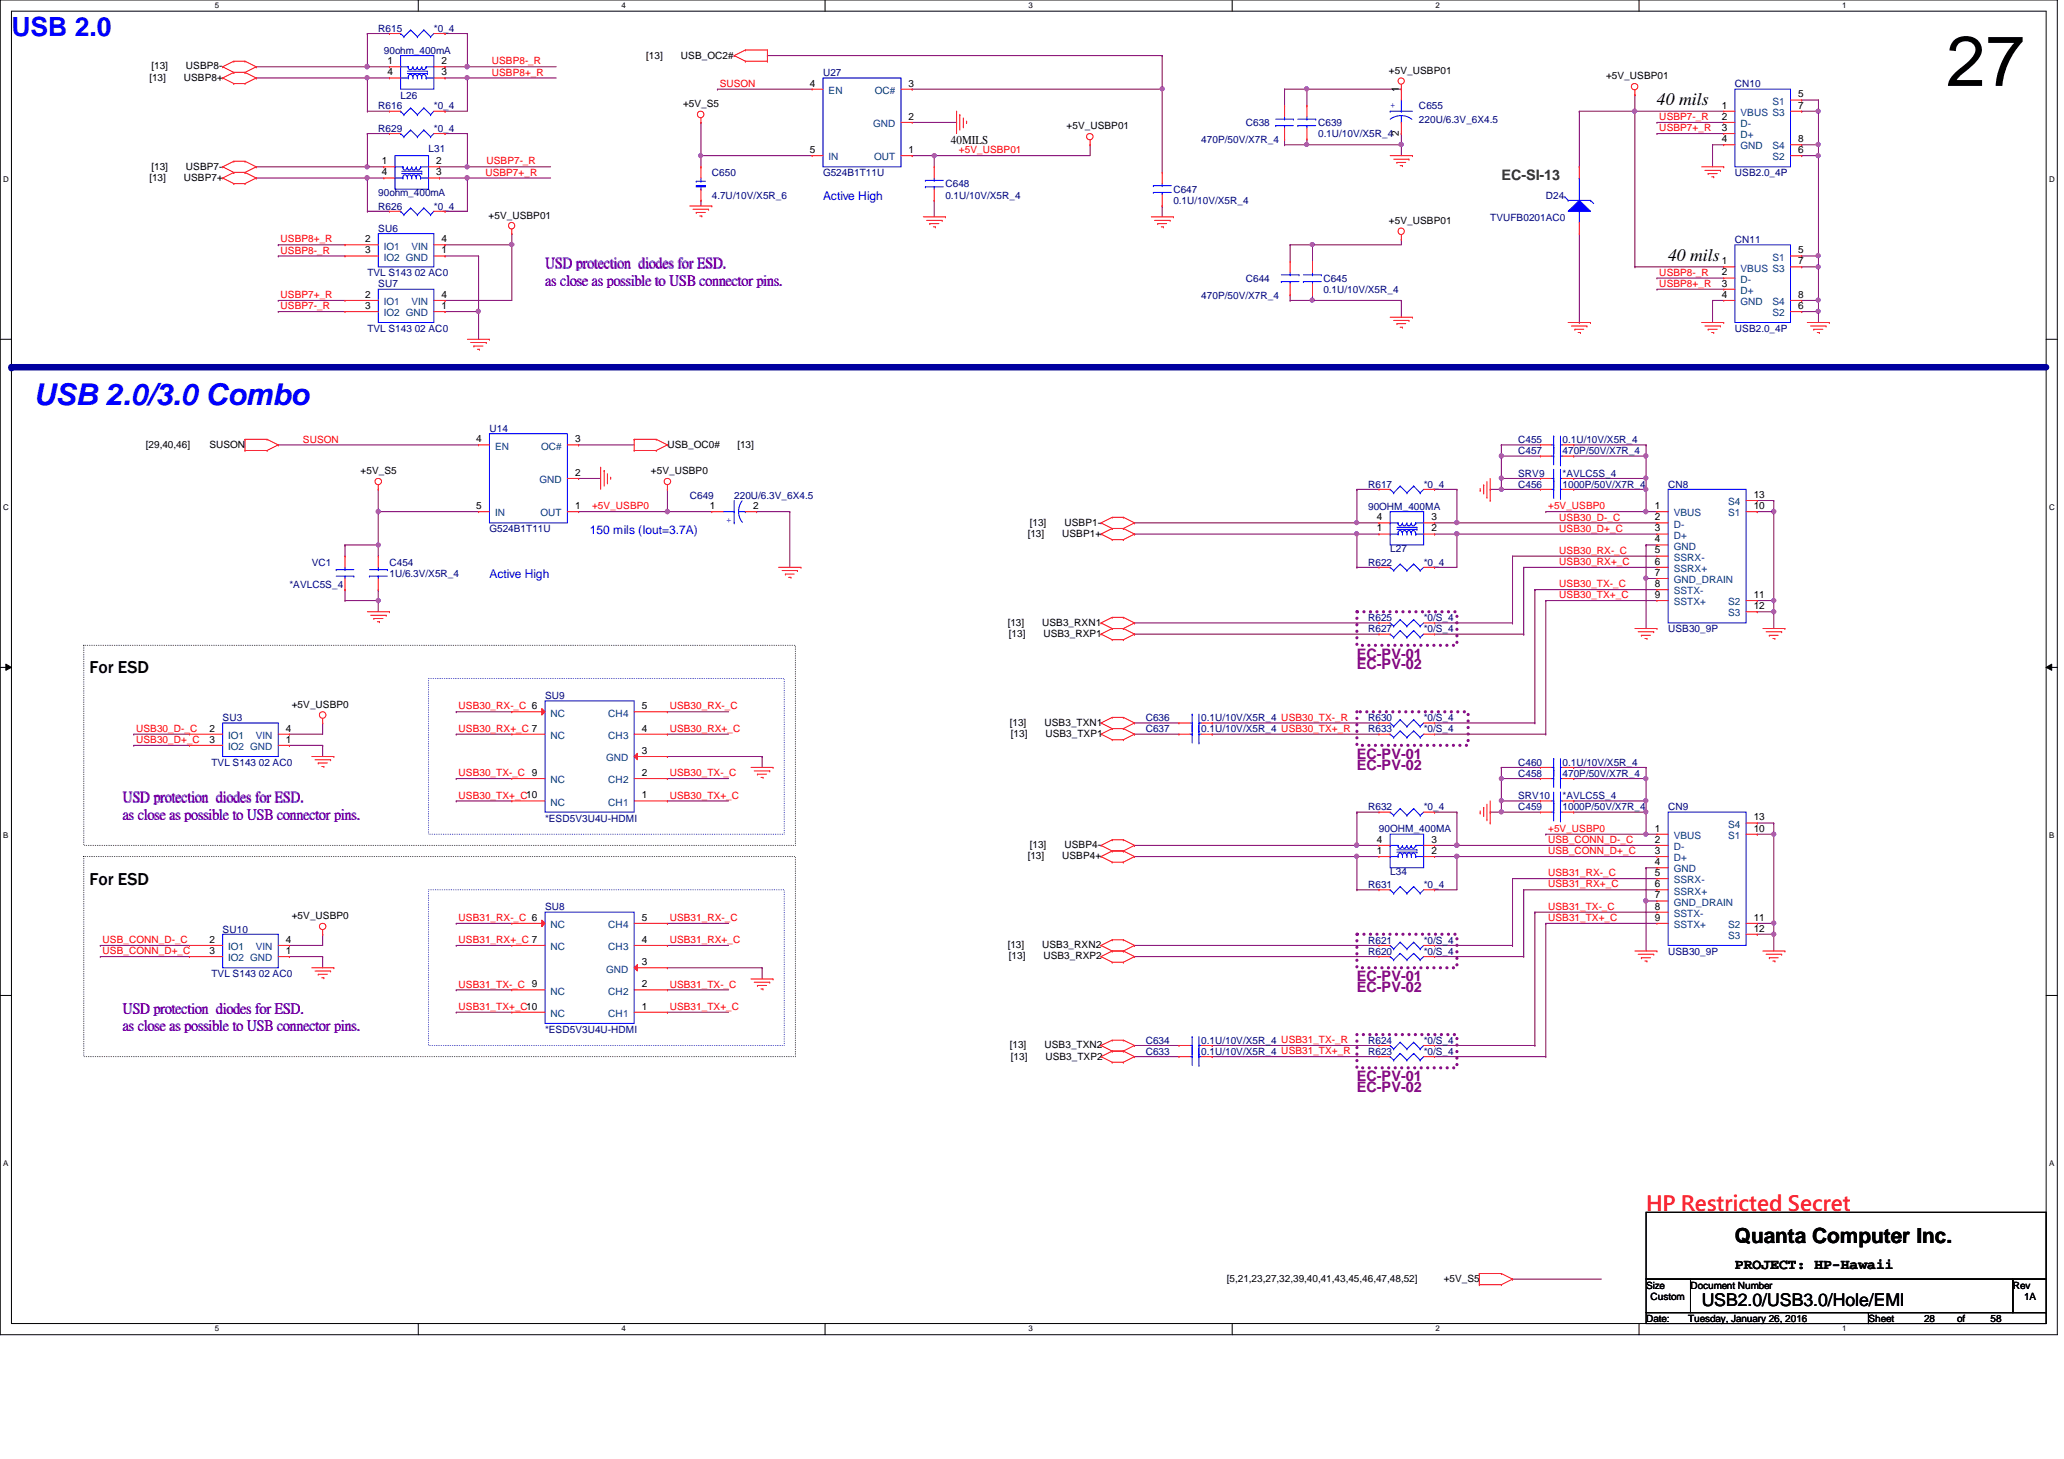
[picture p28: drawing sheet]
<svg xmlns="http://www.w3.org/2000/svg" width="297mm" height="210mm" viewBox="0 0 297 210" stroke-linecap="round" stroke-linejoin="round" font-family="sans-serif">
<defs><g id="words">
<text font-size="10.2" x="280.1" y="12.4">27</text>
<text font-size="4.3" fill="#00f" x="4.9" y="58.3">USB 2.0/3.0 Combo</text>
<text font-size="3.8" fill="#00f" x="1.6" y="5.1">USB 2.0</text>
<text font-size="3" fill="#f00" x="236.9" y="174.2">HP Restricted Secret</text>
<text font-size="3" x="249.7" y="178.8">Quanta Computer Inc.</text>
<g font-size="2.5">
<text x="238.5" y="15.1">40 mils</text>
<text x="240.1" y="37.5">40 mils</text>
<text x="12.9" y="96.8">For ESD</text>
<text x="12.9" y="127.3">For ESD</text>
<text x="244.9" y="187.9">USB2.0/USB3.0/Hole/EMI</text>
</g>
<text font-size="2.1" fill="#008000" x="216.1" y="25.9">EC-SI-13</text>
<g font-size="2.1" fill="#8000ff">
<text x="78.5" y="38.5">USD protection diodes for ESD.</text>
<text x="78.5" y="41">as close as possible to USB connector pins.</text>
<text x="17.7" y="115.3">USD protection diodes for ESD.</text>
<text x="17.7" y="117.8">as close as possible to USB connector pins.</text>
<text x="17.7" y="145.7">USD protection diodes for ESD.</text>
<text x="17.7" y="148.2">as close as possible to USB connector pins.</text>
</g>
<g font-size="2.1" fill="#800080">
<text x="195.3" y="94.7">EC-PV-01</text>
<text x="195.3" y="96.3">EC-PV-02</text>
<text x="195.3" y="109.1">EC-PV-01</text>
<text x="195.3" y="110.7">EC-PV-02</text>
<text x="195.3" y="142.7">EC-PV-02</text>
<text x="195.3" y="141.1">EC-PV-01</text>
<text x="195.3" y="155.5">EC-PV-01</text>
<text x="195.3" y="157.1">EC-PV-02</text>
</g>
<text font-size="2.1" x="249.7" y="182.5">PROJECT: HP-Hawaii</text>
<text font-size="1.7" x="136.9" y="20.8">40MILS</text>
<g font-size="1.7" fill="#00f">
<text x="118.4" y="28.8">Active High</text>
<text x="84.9" y="76.8">150 mils (Iout=3.7A)</text>
<text x="70.4" y="83.2">Active High</text>
</g>
<g font-size="1.4" fill="#000080">
<text x="54.4" y="4.6">R615</text>
<text x="62.4" y="4.6">*0_4</text>
<text x="55.2" y="7.7">90ohm_400mA</text>
<text x="118.4" y="11">U27</text>
<text x="54.4" y="15.7">R616</text>
<text x="57.7" y="14.2">L26</text>
<text x="62.4" y="15.7">*0_4</text>
<text x="204.2" y="15.7">C655</text>
<text x="204.2" y="17.7">220U/6.3V_6X4.5</text>
<text x="249.7" y="12.6">CN10</text>
<text x="54.4" y="19">R629</text>
<text x="61.7" y="21.8">L31</text>
<text x="62.4" y="19">*0_4</text>
<text x="172.9" y="20.6">470P/50V/X7R_4</text>
<text x="179.3" y="18.2">C638</text>
<text x="189.7" y="18.2">C639</text>
<text x="189.7" y="19.8">0.1U/10V/X5R_4</text>
<text x="54.4" y="28.2">90ohm_400mA</text>
<text x="102.4" y="25.4">C650</text>
<text x="102.4" y="28.6">4.7U/10V/X5R_6</text>
<text x="118.4" y="25.4">G524B1T11U</text>
<text x="136.1" y="27">C648</text>
<text x="136.1" y="28.6">0.1U/10V/X5R_4</text>
<text x="168.9" y="27.8">C647</text>
<text x="168.9" y="29.4">0.1U/10V/X5R_4</text>
<text x="222.5" y="28.6">D24</text>
<text x="249.7" y="25.4">USB2.0_4P</text>
<text x="54.4" y="30.2">R626</text>
<text x="54.4" y="33.4">SU6</text>
<text x="62.4" y="30.2">*0_4</text>
<text x="214.5" y="31.7">TVUFB0201AC0</text>
<text x="249.7" y="35">CN11</text>
<text x="52.9" y="39.8">TVL S143 02 AC0</text>
<text x="54.4" y="41.4">SU7</text>
<text x="179.3" y="40.6">C644</text>
<text x="190.5" y="40.6">C645</text>
<text x="52.9" y="47.8">TVL S143 02 AC0</text>
<text x="172.9" y="43">470P/50V/X7R_4</text>
<text x="190.5" y="42.2">0.1U/10V/X5R_4</text>
<text x="249.7" y="47.8">USB2.0_4P</text>
<text x="70.4" y="62.2">U14</text>
<text x="218.5" y="65.4">C457</text>
<text x="218.5" y="63.8">C455</text>
<text x="224.9" y="65.4">470P/50V/X7R_4</text>
<text x="224.9" y="63.8">0.1U/10V/X5R_4</text>
<text x="99.3" y="71.8">C649</text>
<text x="105.7" y="71.8">220U/6.3V_6X4.5</text>
<text x="196.9" y="70.2">R617</text>
<text x="204.9" y="70.2">*0_4</text>
<text x="218.5" y="68.6">SRV9</text>
<text x="218.5" y="70.2">C456</text>
<text x="224.9" y="70.2">1000P/50V/X7R_4</text>
<text x="224.9" y="68.6">*AVLC5S_4</text>
<text x="240.1" y="70.2">CN8</text>
<text x="70.4" y="76.6">G524B1T11U</text>
<text x="196.9" y="73.4">90OHM_400MA</text>
<text x="44.9" y="81.4">VC1</text>
<text x="56" y="81.4">C454</text>
<text x="56" y="83">1U/6.3V/X5R_4</text>
<text x="196.9" y="81.4">R622</text>
<text x="200.1" y="79.5">L27</text>
<text x="204.9" y="81.4">*0_4</text>
<text x="41.7" y="84.6">*AVLC5S_4</text>
<text x="196.9" y="89.4">R625</text>
<text x="204.9" y="89.4">*0/S_4</text>
<text x="196.9" y="91">R627</text>
<text x="204.9" y="91">*0/S_4</text>
<text x="240.1" y="91">USB30_9P</text>
<text x="78.4" y="100.6">SU9</text>
<text x="32" y="103.8">SU3</text>
<text x="164.9" y="103.8">C636</text>
<text x="164.9" y="105.4">C637</text>
<text x="172.9" y="103.8">0.1U/10V/X5R_4 USB30_TX-_R</text>
<text x="172.9" y="105.4">0.1U/10V/X5R_4 USB30_TX+_R</text>
<text x="196.9" y="105.4">R633</text>
<text x="196.9" y="103.8">R630</text>
<text x="204.9" y="105.4">*0/S_4</text>
<text x="204.9" y="103.8">*0/S_4</text>
<text x="30.4" y="110.2">TVL S143 02 AC0</text>
<text x="218.5" y="110.2">C460</text>
<text x="218.5" y="111.8">C458</text>
<text x="224.9" y="110.2">0.1U/10V/X5R_4</text>
<text x="224.9" y="111.8">470P/50V/X7R_4</text>
<text x="78.4" y="118.2">*ESD5V3U4U-HDMI</text>
<text x="196.9" y="116.6">R632</text>
<text x="198.5" y="119.8">90OHM_400MA</text>
<text x="204.9" y="116.6">*0_4</text>
<text x="218.5" y="116.6">C459</text>
<text x="218.5" y="115">SRV10</text>
<text x="224.9" y="116.6">1000P/50V/X7R_4</text>
<text x="224.9" y="115">*AVLC5S_4</text>
<text x="240.1" y="116.6">CN9</text>
<text x="200.1" y="125.9">L34</text>
<text x="78.4" y="131">SU8</text>
<text x="196.9" y="127.8">R631</text>
<text x="204.9" y="127.8">*0_4</text>
<text x="32" y="134.2">SU10</text>
<text x="196.9" y="135.8">R621</text>
<text x="196.9" y="137.4">R620</text>
<text x="204.9" y="135.8">*0/S_4</text>
<text x="204.9" y="137.4">*0/S_4</text>
<text x="240.1" y="137.4">USB30_9P</text>
<text x="30.4" y="140.6">TVL S143 02 AC0</text>
<text x="78.4" y="148.6">*ESD5V3U4U-HDMI</text>
<text x="164.9" y="150.2">C634</text>
<text x="164.9" y="151.8">C633</text>
<text x="172.9" y="150.2">0.1U/10V/X5R_4 USB31_TX-_R</text>
<text x="172.9" y="151.8">0.1U/10V/X5R_4 USB31_TX+_R</text>
<text x="196.9" y="150.2">R624</text>
<text x="196.9" y="151.8">R623</text>
<text x="204.9" y="150.2">*0/S_4</text>
<text x="204.9" y="151.8">*0/S_4</text>
</g>
<g font-size="1.4">
<text x="21.5" y="11.6">[13]</text>
<text x="21.8" y="10">[13]</text>
<text x="26.5" y="11.6">USBP8+</text>
<text x="26.8" y="10">USBP8-</text>
<text x="55.7" y="9.2">1</text>
<text x="55.7" y="10.8">4</text>
<text x="63.5" y="10.8">3</text>
<text x="63.5" y="9.2">2</text>
<text x="93" y="8.4">[13]</text>
<text x="98" y="8.4">USB_OC2#</text>
<text x="199.9" y="10.6">+5V_USBP01</text>
<text x="231.1" y="11.4">+5V_USBP01</text>
<text x="98.3" y="15.5">+5V_S5</text>
<text x="116.5" y="12.4">4</text>
<text x="130.8" y="17.2">2</text>
<text x="130.8" y="12.4">3</text>
<text x="201.3" y="13.3" transform="rotate(-90 201.3 13.3)">1</text>
<text x="247.8" y="15.6">1</text>
<text x="247.8" y="17.2">2</text>
<text x="258.8" y="14">5</text>
<text x="258.8" y="15.6">7</text>
<text x="54.9" y="23.6">1</text>
<text x="62.8" y="23.6">2</text>
<text x="116.5" y="22">5</text>
<text x="130.8" y="22">1</text>
<text x="153.5" y="18.6">+5V_USBP01</text>
<text x="201.3" y="19.5" transform="rotate(-90 201.3 19.5)">2</text>
<text x="247.8" y="18.8">3</text>
<text x="247.8" y="20.4">4</text>
<text x="258.8" y="22">6</text>
<text x="258.8" y="20.4">8</text>
<text x="21.5" y="26">[13]</text>
<text x="21.8" y="24.4">[13]</text>
<text x="26.5" y="26">USBP7+</text>
<text x="26.8" y="24.4">USBP7-</text>
<text x="54.9" y="25.2">4</text>
<text x="62.8" y="25.2">3</text>
<text x="52.5" y="34.8">2</text>
<text x="63.5" y="34.8">4</text>
<text x="70.3" y="31.5">+5V_USBP01</text>
<text x="199.9" y="32.3">+5V_USBP01</text>
<text x="52.5" y="36.4">3</text>
<text x="63.5" y="36.4">1</text>
<text x="247.8" y="38">1</text>
<text x="247.8" y="39.6">2</text>
<text x="247.8" y="41.2">3</text>
<text x="258.8" y="36.4">5</text>
<text x="258.8" y="38">7</text>
<text x="52.5" y="42.8">2</text>
<text x="52.5" y="44.4">3</text>
<text x="63.5" y="42.8">4</text>
<text x="63.5" y="44.4">1</text>
<text x="247.8" y="42.8">4</text>
<text x="258.8" y="44.4">6</text>
<text x="258.8" y="42.8">8</text>
<text x="21" y="64.4">[29,40,46]</text>
<text x="30.1" y="64.4">SUSON</text>
<text x="68.5" y="63.6">4</text>
<text x="82.8" y="63.6">3</text>
<text x="96.1" y="64.4">USB_OC0#</text>
<text x="106.1" y="64.4">[13]</text>
<text x="51.9" y="68.2">+5V_S5</text>
<text x="82.8" y="68.5">2</text>
<text x="93.7" y="68.2">+5V_USBP0</text>
<text x="252.4" y="71.6">13</text>
<text x="68.5" y="73.2">5</text>
<text x="82.8" y="73.2">1</text>
<text x="102.1" y="73.2">1</text>
<text x="108.4" y="73.2">2</text>
<text x="147.9" y="77.2">[13]</text>
<text x="148.2" y="75.6">[13]</text>
<text x="152.9" y="77.2">USBP1+</text>
<text x="153.2" y="75.6">USBP1-</text>
<text x="198.2" y="76.5">1</text>
<text x="198.2" y="74.8">4</text>
<text x="206" y="74.8">3</text>
<text x="206" y="76.5">2</text>
<text x="238.2" y="73.2">1</text>
<text x="238.2" y="76.5">3</text>
<text x="238.2" y="74.8">2</text>
<text x="252.4" y="73.2">10</text>
<text x="238.2" y="78">4</text>
<text x="238.2" y="79.6">5</text>
<text x="238.2" y="81.2">6</text>
<text x="238.2" y="82.8">7</text>
<text x="238.2" y="84.5">8</text>
<text x="238.2" y="86">9</text>
<text x="252.4" y="86">11</text>
<text x="252.4" y="87.6">12</text>
<text x="145" y="90">[13]</text>
<text x="145.2" y="91.6">[13]</text>
<text x="150" y="90">USB3_RXN1</text>
<text x="150.2" y="91.6">USB3_RXP1</text>
<text x="42" y="101.9">+5V_USBP0</text>
<text x="30.1" y="105.2">2</text>
<text x="30.1" y="106.8">3</text>
<text x="41.1" y="105.2">4</text>
<text x="41.1" y="106.8">1</text>
<text x="92.4" y="102">5</text>
<text x="92.4" y="105.2">4</text>
<text x="145.3" y="104.4">[13]</text>
<text x="145.5" y="106">[13]</text>
<text x="150.3" y="104.4">USB3_TXN1</text>
<text x="150.4" y="106">USB3_TXP1</text>
<text x="92.4" y="111.6">2</text>
<text x="92.4" y="108.5">3</text>
<text x="92.4" y="114.9">1</text>
<text x="238.2" y="119.6">1</text>
<text x="252.4" y="119.6">10</text>
<text x="252.4" y="118">13</text>
<text x="147.9" y="123.6">[13]</text>
<text x="148.2" y="122">[13]</text>
<text x="152.9" y="123.6">USBP4+</text>
<text x="153.2" y="122">USBP4-</text>
<text x="198.2" y="122.9">1</text>
<text x="198.2" y="121.2">4</text>
<text x="206" y="121.2">3</text>
<text x="206" y="122.9">2</text>
<text x="238.2" y="122.9">3</text>
<text x="238.2" y="121.2">2</text>
<text x="238.2" y="124.5">4</text>
<text x="238.2" y="126">5</text>
<text x="238.2" y="127.6">6</text>
<text x="238.2" y="129.2">7</text>
<text x="238.2" y="130.9">8</text>
<text x="30.1" y="135.6">2</text>
<text x="30.1" y="137.2">3</text>
<text x="41.1" y="135.6">4</text>
<text x="41.1" y="137.2">1</text>
<text x="42" y="132.2">+5V_USBP0</text>
<text x="92.4" y="132.5">5</text>
<text x="92.4" y="135.6">4</text>
<text x="145" y="136.4">[13]</text>
<text x="150" y="136.4">USB3_RXN2</text>
<text x="238.2" y="132.5">9</text>
<text x="252.4" y="132.5">11</text>
<text x="252.4" y="134">12</text>
<text x="92.4" y="142">2</text>
<text x="92.4" y="138.9">3</text>
<text x="145.2" y="138">[13]</text>
<text x="150.2" y="138">USB3_RXP2</text>
<text x="92.4" y="145.2">1</text>
<text x="145.3" y="150.8">[13]</text>
<text x="145.5" y="152.4">[13]</text>
<text x="150.3" y="150.8">USB3_TXN2</text>
<text x="150.4" y="152.4">USB3_TXP2</text>
<text x="176.6" y="184.4">[5,21,23,27,32,39,40,41,43,45,46,47,48,52]</text>
<text x="207.8" y="184.4">+5V_S5</text>
<text x="236.9" y="185.4">Size</text>
<text x="243.3" y="185.4">Document Number</text>
<text x="289.7" y="185.4">Rev</text>
<text x="236.9" y="190.2">Date:</text>
<text x="237.5" y="187">Custom</text>
<text x="242.9" y="190.2">Tuesday, January 26, 2016</text>
<text x="268.9" y="190.2">Sheet</text>
<text x="276.9" y="190.2">28</text>
<text x="281.7" y="190.2">of</text>
<text x="286.5" y="190.2">58</text>
<text x="291.3" y="187">1A</text>
</g>
<g font-size="1.4" fill="#f00">
<text x="70.8" y="9.3">USBP8-_R</text>
<text x="70.8" y="10.9">USBP8+_R</text>
<text x="103.6" y="12.5">SUSON</text>
<text x="238.8" y="17.3">USBP7-_R</text>
<text x="70" y="23.7">USBP7-_R</text>
<text x="138" y="22.1">+5V_USBP01</text>
<text x="238.8" y="18.9">USBP7+_R</text>
<text x="69.8" y="25.3">USBP7+_R</text>
<text x="40.4" y="34.9">USBP8+_R</text>
<text x="40.4" y="36.5">USBP8-_R</text>
<text x="238.8" y="39.7">USBP8-_R</text>
<text x="238.8" y="41.3">USBP8+_R</text>
<text x="40.4" y="42.9">USBP7+_R</text>
<text x="40.4" y="44.5">USBP7-_R</text>
<text x="43.6" y="63.7">SUSON</text>
<text x="85.2" y="73.3">+5V_USBP0</text>
<text x="222.8" y="73.3">+5V_USBP0</text>
<text x="224.4" y="74.9">USB30_D-_C</text>
<text x="224.4" y="76.5">USB30_D+_C</text>
<text x="224.4" y="79.7">USB30_RX-_C</text>
<text x="224.4" y="81.3">USB30_RX+_C</text>
<text x="224.4" y="84.5">USB30_TX-_C</text>
<text x="224.4" y="86.1">USB30_TX+_C</text>
<text x="19.6" y="106.9">USB30_D+_C</text>
<text x="19.6" y="105.3">USB30_D-_C</text>
<text x="66" y="105.3">USB30_RX+_C 7</text>
<text x="66" y="102.1">USB30_RX-_C 6</text>
<text x="96.4" y="102.1">USB30_RX-_C</text>
<text x="96.4" y="105.3">USB30_RX+_C</text>
<text x="66" y="111.7">USB30_TX-_C 9</text>
<text x="96.4" y="111.7">USB30_TX-_C</text>
<text x="66" y="114.9">USB30_TX+_C10</text>
<text x="96.4" y="114.9">USB30_TX+_C</text>
<text x="222.8" y="119.7">+5V_USBP0</text>
<text x="222.8" y="121.3">USB_CONN_D-_C</text>
<text x="222.8" y="122.9">USB_CONN_D+_C</text>
<text x="222.8" y="126.1">USB31_RX-_C</text>
<text x="222.8" y="127.7">USB31_RX+_C</text>
<text x="222.8" y="130.9">USB31_TX-_C</text>
<text x="14.8" y="137.3">USB_CONN_D+_C</text>
<text x="14.8" y="135.7">USB_CONN_D-_C</text>
<text x="66" y="135.7">USB31_RX+_C 7</text>
<text x="66" y="132.5">USB31_RX-_C 6</text>
<text x="96.4" y="132.5">USB31_RX-_C</text>
<text x="96.4" y="135.7">USB31_RX+_C</text>
<text x="222.8" y="132.5">USB31_TX+_C</text>
<text x="66" y="142.1">USB31_TX-_C 9</text>
<text x="96.4" y="142.1">USB31_TX-_C</text>
<text x="66" y="145.3">USB31_TX+_C10</text>
<text x="96.4" y="145.3">USB31_TX+_C</text>
</g>
<g font-size="1.4" fill="#004080">
<text x="119.2" y="13.5">EN</text>
<text x="125.9" y="13.5">OC#</text>
<text x="250.5" y="16.7">VBUS S3</text>
<text x="255.1" y="15.1">S1</text>
<text x="119.2" y="23.1">IN</text>
<text x="125.6" y="18.3">GND</text>
<text x="125.8" y="23.1">OUT</text>
<text x="250.5" y="18.3">D-</text>
<text x="250.5" y="19.9">D+</text>
<text x="250.5" y="21.5">GND</text>
<text x="255.1" y="23.1">S2</text>
<text x="255.1" y="21.5">S4</text>
<text x="55.2" y="35.9">IO1</text>
<text x="59.2" y="35.9">VIN</text>
<text x="55.2" y="37.5">IO2 GND</text>
<text x="250.5" y="39.1">VBUS S3</text>
<text x="250.5" y="40.7">D-</text>
<text x="255.1" y="37.5">S1</text>
<text x="55.2" y="43.9">IO1</text>
<text x="55.2" y="45.5">IO2 GND</text>
<text x="59.2" y="43.9">VIN</text>
<text x="250.5" y="42.3">D+</text>
<text x="250.5" y="43.9">GND</text>
<text x="255.1" y="45.5">S2</text>
<text x="255.1" y="43.9">S4</text>
<text x="71.2" y="64.7">EN</text>
<text x="77.9" y="64.7">OC#</text>
<text x="77.6" y="69.5">GND</text>
<text x="71.2" y="74.3">IN</text>
<text x="77.8" y="74.3">OUT</text>
<text x="240.9" y="74.3">VBUS</text>
<text x="240.9" y="77.5">D+</text>
<text x="240.9" y="75.9">D-</text>
<text x="248.7" y="74.3">S1</text>
<text x="248.7" y="72.7">S4</text>
<text x="240.9" y="79.1">GND</text>
<text x="240.9" y="80.7">SSRX-</text>
<text x="240.9" y="82.3">SSRX+</text>
<text x="240.9" y="83.9">GND_DRAIN</text>
<text x="240.9" y="85.5">SSTX-</text>
<text x="240.9" y="87.1">SSTX+</text>
<text x="248.7" y="87.1">S2</text>
<text x="248.7" y="88.7">S3</text>
<text x="32.8" y="106.3">IO1</text>
<text x="32.8" y="107.9">IO2 GND</text>
<text x="36.8" y="106.3">VIN</text>
<text x="79.2" y="103.1">NC</text>
<text x="79.2" y="106.3">NC</text>
<text x="87.5" y="103.1">CH4</text>
<text x="87.5" y="106.3">CH3</text>
<text x="79.2" y="112.7">NC</text>
<text x="87.2" y="109.5">GND</text>
<text x="87.5" y="112.7">CH2</text>
<text x="79.2" y="115.9">NC</text>
<text x="87.5" y="115.9">CH1</text>
<text x="248.7" y="119.1">S4</text>
<text x="240.9" y="120.7">VBUS</text>
<text x="240.9" y="123.9">D+</text>
<text x="240.9" y="122.3">D-</text>
<text x="240.9" y="125.5">GND</text>
<text x="248.7" y="120.7">S1</text>
<text x="240.9" y="127.1">SSRX-</text>
<text x="240.9" y="128.7">SSRX+</text>
<text x="240.9" y="130.3">GND_DRAIN</text>
<text x="240.9" y="131.9">SSTX-</text>
<text x="32.8" y="136.7">IO1</text>
<text x="36.8" y="136.7">VIN</text>
<text x="79.2" y="133.5">NC</text>
<text x="79.2" y="136.7">NC</text>
<text x="87.5" y="133.5">CH4</text>
<text x="87.5" y="136.7">CH3</text>
<text x="240.9" y="133.5">SSTX+</text>
<text x="248.7" y="133.5">S2</text>
<text x="248.7" y="135.1">S3</text>
<text x="32.8" y="138.3">IO2 GND</text>
<text x="79.2" y="143.1">NC</text>
<text x="87.2" y="139.9">GND</text>
<text x="87.5" y="143.1">CH2</text>
<text x="79.2" y="146.3">NC</text>
<text x="87.5" y="146.3">CH1</text>
</g>
<g font-size="1.4" fill="#00f">
<text x="200.1" y="15.6">+</text>
<text x="105.3" y="75.2" transform="rotate(-90 105.3 75.2)">+</text>
</g>
<g font-size="1.1">
<text x="30.9" y="1.1">5</text>
<text x="89.4" y="1.1">4</text>
<text x="148" y="1.1">3</text>
<text x="206.6" y="1.1">2</text>
<text x="265.1" y="1.1">1</text>
<text x=".5" y="26.2">D</text>
<text x="294.9" y="26.2">D</text>
<text x=".5" y="73.4">C</text>
<text x="294.9" y="73.4">C</text>
<text x=".5" y="120.6">B</text>
<text x="294.9" y="120.6">B</text>
<text x=".5" y="167.8">A</text>
<text x="294.9" y="167.8">A</text>
<text x="30.9" y="191.6">5</text>
<text x="89.4" y="191.6">4</text>
<text x="148" y="191.6">3</text>
<text x="206.6" y="191.6">2</text>
<text x="265.1" y="191.6">1</text>
</g>
</g></defs>
<path d="M0 0h296.1v192h-296.1zM1.6 1.6h292.9v188.8h-292.9z" fill="none" stroke="#000" stroke-width=".14"/>
<g fill="#fff">
<path d="M30.9 .2h.6v1.2h-.6z"/>
<path d="M30.9 190.6h.6v1.2h-.6z"/>
</g>
<path d="M60.2 0v1.6M60.2 190.4v1.6" fill="none" stroke="#000" stroke-width=".14"/>
<g fill="#fff">
<path d="M89.4 .2h.6v1.2h-.6z"/>
<path d="M89.4 190.6h.6v1.2h-.6z"/>
</g>
<path d="M118.7 0v1.6M118.7 190.4v1.6" fill="none" stroke="#000" stroke-width=".14"/>
<g fill="#fff">
<path d="M148 .2h.6v1.2h-.6z"/>
<path d="M148 190.6h.6v1.2h-.6z"/>
</g>
<path d="M177.3 0v1.6M177.3 190.4v1.6" fill="none" stroke="#000" stroke-width=".14"/>
<g fill="#fff">
<path d="M206.6 .2h.6v1.2h-.6z"/>
<path d="M206.6 190.6h.6v1.2h-.6z"/>
</g>
<path d="M235.9 0v1.6M235.9 190.4v1.6" fill="none" stroke="#000" stroke-width=".14"/>
<g fill="#fff">
<path d="M265.1 .2h.6v1.2h-.6z"/>
<path d="M265.1 190.6h.6v1.2h-.6z"/>
<path d="M.5 25.2h.7v1.2h-.7z"/>
<path d="M294.9 25.2h.8v1.2h-.8z"/>
<path d="M.5 72.4h.7v1.2h-.7z"/>
<path d="M294.9 72.4h.8v1.2h-.8z"/>
</g>
<path d="M0 48.8h1.6M294.5 48.8h1.6" fill="none" stroke="#000" stroke-width=".14"/>
<g fill="#fff">
<path d="M.5 119.6h.7v1.2h-.7z"/>
<path d="M294.9 119.6h.7v1.2h-.7z"/>
</g>
<path d="M0 96h1.6M.8 95.5l.8 .5-.8 .4zM294.5 96l.8-.5v.9zM294.5 96h1.6" fill="none" stroke="#000" stroke-width=".14"/>
<path d="M.8 95.5l.8 .5-.8 .4zM294.5 96l.8-.5v.9z" fill="#000"/>
<g fill="#fff">
<path d="M.5 166.8h.7v1.2h-.7z"/>
<path d="M294.9 166.8h.7v1.2h-.7z"/>
</g>
<path d="M0 143.2h1.6M294.5 143.2h1.6" fill="none" stroke="#000" stroke-width=".14"/>
<path d="M1.6 52.8h292.9" fill="none" stroke="#0000a0" stroke-width=".93"/>
<circle cx="1.6" cy="52.8" r=".47" fill="#0000a0"/>
<path d="M61.7 97.6h51.2v22.4h-51.2zM61.7 128h51.2v22.4h-51.2z" fill="none" stroke="#00f" stroke-width=".14" stroke-dasharray="0 .3"/>
<path d="M12.1 92.8h102.4v28.8h-102.4zM12.1 123.2h102.4v28.8h-102.4z" fill="none" stroke="#000" stroke-width=".14" stroke-dasharray="0 .3"/>
<path d="M195.3 88h14.4v4.8h-14.4zM195.3 102.4h16v4.8h-16zM195.3 134.4h14.4v4.8h-14.4zM195.3 148.8h14.4v4.8h-14.4z" fill="none" stroke="#800080" stroke-width=".47" stroke-dasharray="0 .9"/>
<path d="M36.9 11.2h.1M36.9 11.2h16M217.7 89.6h.1M217.7 80v9.6M219.3 91.2h.1M219.3 81.6v9.6" fill="none" stroke="#800040" stroke-width=".14"/>
<circle cx="52.8" cy="11.2" r=".3" fill="#f0f"/>
<circle cx="52.8" cy="11.2" r=".3" fill="none" stroke="#f0f" stroke-width=".14"/>
<path d="M36.9 24h.1M36.9 24h16" fill="none" stroke="#800040" stroke-width=".14"/>
<circle cx="52.8" cy="24" r=".3" fill="#f0f"/>
<circle cx="52.8" cy="24" r=".3" fill="none" stroke="#f0f" stroke-width=".14"/>
<path d="M36.9 9.6h.1M36.9 9.6h16" fill="none" stroke="#800040" stroke-width=".14"/>
<circle cx="52.8" cy="9.6" r=".31" fill="#f0f"/>
<circle cx="52.8" cy="9.6" r=".31" fill="none" stroke="#f0f" stroke-width=".14"/>
<path d="M64 9.6h.1M64 11.2h.1M64 9.6h3.3M64 11.2h3.3M36.9 25.6h.1M36.9 25.6h16M63.2 24h.1M63.2 24h4.1" fill="none" stroke="#800040" stroke-width=".14"/>
<circle cx="52.8" cy="25.6" r=".31" fill="#f0f"/>
<circle cx="52.8" cy="25.6" r=".31" fill="none" stroke="#f0f" stroke-width=".14"/>
<path d="M227.3 16h.1M227.3 16h8M235.3 16h.1M235.3 16v22.4M63.2 25.6h.1M63.2 25.6h4.1" fill="none" stroke="#800040" stroke-width=".14"/>
<circle cx="235.2" cy="16" r=".3" fill="#f0f"/>
<circle cx="235.2" cy="16" r=".3" fill="none" stroke="#f0f" stroke-width=".14"/>
<g fill="none" stroke="#800040" stroke-width=".14">
<path d="M235.3 13.6h.1M235.3 16h.1M235.3 13.6v2.4M235.3 16h12.8M235.3 38.4h.1M235.3 38.4h12.8M246.5 20.8h.1M246.5 20.8v3.2M246.5 20.8h1.6M259.3 22.4h.1M259.3 36.8h.1M259.3 36.8h2.4"/>
<path d="M261.7 20.8h.1M261.7 20.8v1.6h-2.4M246.5 43.2h.1M246.5 43.2v3.2M246.5 43.2h1.6M259.3 44.8h.1M259.3 44.8h2.4"/>
</g>
<circle cx="261.7" cy="44.8" r=".3" fill="#f0f"/>
<circle cx="261.7" cy="44.8" r=".3" fill="none" stroke="#f0f" stroke-width=".14"/>
<path d="M261.7 22.4h.1M261.7 22.4v14.4" fill="none" stroke="#800040" stroke-width=".14"/>
<circle cx="261.7" cy="36.8" r=".3" fill="#f0f"/>
<circle cx="261.7" cy="36.8" r=".3" fill="none" stroke="#f0f" stroke-width=".14"/>
<circle cx="261.7" cy="22.4" r=".3" fill="#f0f"/>
<circle cx="261.7" cy="22.4" r=".3" fill="none" stroke="#f0f" stroke-width=".14"/>
<g fill="none" stroke="#800040" stroke-width=".14">
<path d="M103.2 12.8h.1M103.2 12.8h13.7M259.3 14.4h.1M259.3 14.4h2.4M100.9 28.8h.1M100.9 28.8v.8M134.4 22.4h.1M134.4 22.4h22.5M167.3 29.6h.1M167.3 29.6v1.6M261.7 44.8h.1M261.7 43.2h.1"/>
<path d="M261.7 43.2v3.2"/>
</g>
<circle cx="134.4" cy="22.4" r=".3" fill="#f0f"/>
<circle cx="134.4" cy="22.4" r=".3" fill="none" stroke="#f0f" stroke-width=".14"/>
<path d="M100.9 22.4h.1M100.9 22.4h16M131.3 22.4h.1M131.3 22.4h3.1" fill="none" stroke="#800040" stroke-width=".14"/>
<circle cx="100.8" cy="22.4" r=".3" fill="#f0f"/>
<circle cx="100.8" cy="22.4" r=".3" fill="none" stroke="#f0f" stroke-width=".14"/>
<g fill="none" stroke="#800040" stroke-width=".14">
<path d="M100.9 17.6h.1M100.9 17.6v6.4M110.4 8h.1M110.4 8h56.9M131.3 12.8h.1M131.3 12.8h36M167.3 12.8h.1M167.3 12.8v12M100.9 22.4h.1M134.4 28.8h.1M134.4 22.4h.1M134.4 22.4v1.6"/>
<path d="M134.4 28.8v2.4M156.9 20.8h.1M156.9 20.8v1.6"/>
</g>
<circle cx="167.3" cy="12.8" r=".3" fill="#f0f"/>
<circle cx="167.3" cy="12.8" r=".3" fill="none" stroke="#f0f" stroke-width=".14"/>
<path d="M167.3 8h.1M167.3 8v4.8M259.3 16h.1M259.3 16h2.4" fill="none" stroke="#800040" stroke-width=".14"/>
<circle cx="261.7" cy="16" r=".3" fill="#f0f"/>
<circle cx="261.7" cy="16" r=".3" fill="none" stroke="#f0f" stroke-width=".14"/>
<path d="M261.7 14.4h.1M261.7 14.4v1.6M259.3 20.8h.1M259.3 20.8h2.4" fill="none" stroke="#800040" stroke-width=".14"/>
<circle cx="261.7" cy="20.8" r=".3" fill="#f0f"/>
<circle cx="261.7" cy="20.8" r=".3" fill="none" stroke="#f0f" stroke-width=".14"/>
<path d="M259.3 38.4h.1M259.3 38.4h2.4" fill="none" stroke="#800040" stroke-width=".14"/>
<circle cx="261.7" cy="38.4" r=".3" fill="#f0f"/>
<circle cx="261.7" cy="38.4" r=".3" fill="none" stroke="#f0f" stroke-width=".14"/>
<path d="M261.7 38.4h.1M261.7 38.4v4.8h-2.4M259.3 43.2h.1" fill="none" stroke="#800040" stroke-width=".14"/>
<circle cx="261.7" cy="43.2" r=".3" fill="#f0f"/>
<circle cx="261.7" cy="43.2" r=".3" fill="none" stroke="#f0f" stroke-width=".14"/>
<path d="M184.9 12.8h.1M184.9 12.8v2.4M184.9 12.8h3.2" fill="none" stroke="#800040" stroke-width=".14"/>
<circle cx="188" cy="12.8" r=".3" fill="#f0f"/>
<circle cx="188" cy="12.8" r=".3" fill="none" stroke="#f0f" stroke-width=".14"/>
<path d="M188.1 12.8h.1M188.1 12.8v2.4M188.1 12.8h13.6M184.9 20h.1M184.9 20.8h.1M184.9 20v.8M184.9 20.8h3.2" fill="none" stroke="#800040" stroke-width=".14"/>
<circle cx="188" cy="20.8" r=".3" fill="#f0f"/>
<circle cx="188" cy="20.8" r=".3" fill="none" stroke="#f0f" stroke-width=".14"/>
<g fill="none" stroke="#800040" stroke-width=".14">
<path d="M238.5 17.6h.1M238.5 19.2h.1M238.5 17.6h9.6M238.5 19.2h9.6M185.7 35.2h.1M185.7 35.2v2.4M185.7 35.2h3.2M188.1 20.8h.1M188.1 20.8h13.6M238.5 40h.1M238.5 41.6h.1M238.5 40h9.6"/>
<path d="M238.5 41.6h9.6M206.5 76.8h.1M206.5 76.8h3.2"/>
</g>
<circle cx="188.8" cy="35.2" r=".3" fill="#f0f"/>
<circle cx="188.8" cy="35.2" r=".3" fill="none" stroke="#f0f" stroke-width=".14"/>
<path d="M188.9 35.2h.1M188.9 35.2v2.4M188.9 35.2h12.8M185.7 42.4h.1M185.7 43.2h.1M185.7 42.4v.8M185.7 43.2h3.2M206.5 75.2h.1M206.5 75.2h3.2" fill="none" stroke="#800040" stroke-width=".14"/>
<circle cx="188.8" cy="43.2" r=".3" fill="#f0f"/>
<circle cx="188.8" cy="43.2" r=".3" fill="none" stroke="#f0f" stroke-width=".14"/>
<g fill="none" stroke="#800040" stroke-width=".14">
<path d="M261.7 16h.1M261.7 16v4.8M64 35.2h.1M64 35.2h9.7M73.7 33.6h.1M73.7 35.2h.1M73.7 33.6v9.6M201.7 34.4h.1M201.7 34.4v.8M261.7 36.8h.1M261.7 36.8v1.6M188.9 42.4h.1"/>
<path d="M188.9 43.2h.1M188.9 42.4v.8M188.9 43.2h12.8M163.3 91.2h.1M163.3 89.6h.1M163.3 91.2h35.2M163.3 89.6h35.2M217.7 80h.1M217.7 80h20.8M19.3 107.2h.1M19.3 105.6h.1M19.3 105.6h8"/>
<path d="M19.3 107.2h8M41.7 105.6h.1M41.7 107.2h.1M41.7 107.2h4.7M46.4 104h.1M46.4 107.2h.1M46.4 104v1.6h-4.7M46.4 107.2v1.6M65.7 105.6h.1M65.7 102.4h.1M65.7 112h.1M65.7 115.2h.1"/>
<path d="M65.7 105.6h8M65.7 115.2h8M65.7 102.4h8M65.7 112h8M96.1 115.2h.1M96.1 112h.1M96.1 102.4h.1M96.1 105.6h.1M96.1 108.8h.1M96.1 105.6h8.8M96.1 115.2h8.8M96.1 102.4h8.8"/>
<path d="M96.1 112h8.8M96.1 108.8h13.6M109.7 108.8h.1M109.7 108.8v1.6M174.5 104h.1M174.5 105.6h.1M174.5 104h24M174.5 105.6h24"/>
</g>
<circle cx="73.6" cy="35.2" r=".31" fill="#f0f"/>
<circle cx="73.6" cy="35.2" r=".31" fill="none" stroke="#f0f" stroke-width=".14"/>
<path d="M64 36.8h.1M64 36.8h4.9M68.9 36.8h.1M68.9 36.8v8M64 43.2h.1M64 43.2h9.7" fill="none" stroke="#800040" stroke-width=".14"/>
<circle cx="68.8" cy="44.8" r=".3" fill="#f0f"/>
<circle cx="68.8" cy="44.8" r=".3" fill="none" stroke="#f0f" stroke-width=".14"/>
<g fill="none" stroke="#800040" stroke-width=".14">
<path d="M40 36.8h.1M40 35.2h.1M40 36.8h9.7M40 35.2h9.7M40 43.2h.1M40 44.8h.1M40 44.8h9.7M40 43.2h9.7M64 44.8h.1M64 44.8h4.9M214.5 70.4h.1M214.5 70.4h1.6"/>
<path d="M163.3 105.6h.1M163.3 104h.1M163.3 105.6h6.4M163.3 104h6.4"/>
</g>
<circle cx="216.1" cy="70.4" r=".3" fill="#f0f"/>
<circle cx="216.1" cy="70.4" r=".3" fill="none" stroke="#f0f" stroke-width=".14"/>
<path d="M216.1 68.8h.1M216.1 68.8h5.6" fill="none" stroke="#800040" stroke-width=".14"/>
<circle cx="216.1" cy="68.8" r=".3" fill="#f0f"/>
<circle cx="216.1" cy="68.8" r=".3" fill="none" stroke="#f0f" stroke-width=".14"/>
<path d="M216.1 68.8h.1M216.1 70.4h.1M216.1 68.8v1.6M216.1 70.4h5.6M226.5 68.8h.1M226.5 68.8h10.4" fill="none" stroke="#800040" stroke-width=".14"/>
<circle cx="236.9" cy="68.8" r=".3" fill="#f0f"/>
<circle cx="236.9" cy="68.8" r=".3" fill="none" stroke="#f0f" stroke-width=".14"/>
<g fill="none" stroke="#800040" stroke-width=".14">
<path d="M68.9 44.8h.1M68.9 44.8v4M226.5 70.4h.1M226.5 70.4h10.4M236.9 68.8h.1M236.9 70.4h.1M236.9 68.8v4.8M219.3 81.6h.1M219.3 81.6h19.2M220.9 84.8h.1M220.9 84.8h17.6M222.5 86.4h.1"/>
<path d="M222.5 86.4h16"/>
</g>
<circle cx="236.9" cy="70.4" r=".3" fill="#f0f"/>
<circle cx="236.9" cy="70.4" r=".3" fill="none" stroke="#f0f" stroke-width=".14"/>
<path d="M222.5 73.6h.1M222.5 73.6h14.4" fill="none" stroke="#800040" stroke-width=".14"/>
<circle cx="236.8" cy="73.6" r=".31" fill="#f0f"/>
<circle cx="236.8" cy="73.6" r=".31" fill="none" stroke="#f0f" stroke-width=".14"/>
<path d="M226.5 65.6h.1M226.5 65.6h10.4" fill="none" stroke="#800040" stroke-width=".14"/>
<circle cx="236.8" cy="65.6" r=".31" fill="#f0f"/>
<circle cx="236.8" cy="65.6" r=".31" fill="none" stroke="#f0f" stroke-width=".14"/>
<path d="M216.1 64h.1M216.1 64h5.6M216.1 64v1.6M226.5 64h.1M226.5 64h10.4M236.9 65.6h.1M236.9 64h.1M236.9 64v4.8" fill="none" stroke="#800040" stroke-width=".14"/>
<circle cx="216.1" cy="65.6" r=".31" fill="#f0f"/>
<circle cx="216.1" cy="65.6" r=".31" fill="none" stroke="#f0f" stroke-width=".14"/>
<path d="M216.1 65.6h.1M216.1 65.6h5.6M216.1 65.6v3.2M236.9 73.6h.1M236.9 78.4h.1M236.9 73.6h1.6M236.9 78.4h1.6M236.9 78.4v12M236.9 83.2h.1M236.9 83.2h1.6" fill="none" stroke="#800040" stroke-width=".14"/>
<circle cx="236.9" cy="83.2" r=".3" fill="#f0f"/>
<circle cx="236.9" cy="83.2" r=".3" fill="none" stroke="#f0f" stroke-width=".14"/>
<path d="M163.3 76.8h.1M163.3 76.8h32" fill="none" stroke="#800040" stroke-width=".14"/>
<circle cx="195.2" cy="76.8" r=".3" fill="#f0f"/>
<circle cx="195.2" cy="76.8" r=".3" fill="none" stroke="#f0f" stroke-width=".14"/>
<path d="M163.3 75.2h.1M163.3 75.2h32M252.9 72h.1M252.9 72h2.4M255.3 72h.1M255.3 72v1.6M220.9 84.8h.1M220.9 84.8v19.2M222.5 86.4h.1M222.5 86.4v19.2" fill="none" stroke="#800040" stroke-width=".14"/>
<circle cx="255.3" cy="73.6" r=".31" fill="#f0f"/>
<circle cx="255.3" cy="73.6" r=".31" fill="none" stroke="#f0f" stroke-width=".14"/>
<path d="M252.9 88h.1M252.9 86.4h.1M252.9 88h2.4M252.9 86.4h2.4M255.3 88h.1M255.3 86.4h.1M255.3 86.4v4" fill="none" stroke="#800040" stroke-width=".14"/>
<circle cx="255.3" cy="88" r=".3" fill="#f0f"/>
<circle cx="255.3" cy="88" r=".3" fill="none" stroke="#f0f" stroke-width=".14"/>
<path d="M252.9 73.6h.1M252.9 73.6h2.4M255.3 73.6h.1M255.3 73.6v12.8" fill="none" stroke="#800040" stroke-width=".14"/>
<circle cx="255.3" cy="86.4" r=".3" fill="#f0f"/>
<circle cx="255.3" cy="86.4" r=".3" fill="none" stroke="#f0f" stroke-width=".14"/>
<g fill="none" stroke="#800040" stroke-width=".14">
<path d="M214.5 116.8h.1M214.5 116.8h1.6M216.1 115.2h.1M216.1 115.2h5.6M14.4 137.6h.1M14.4 136h.1M14.4 137.6h12.9M14.4 136h12.9M41.7 136h.1M41.7 137.6h.1M41.7 137.6h4.7M46.4 134.4h.1"/>
<path d="M46.4 137.6h.1M46.4 134.4v1.6h-4.7M46.4 137.6v1.6M65.7 136h.1M65.7 132.8h.1M65.7 136h8M65.7 132.8h8M96.1 132.8h.1M96.1 136h.1M96.1 139.2h.1M96.1 136h8.8M96.1 132.8h8.8"/>
<path d="M96.1 139.2h13.6M109.7 139.2h.1M109.7 139.2v1.6M163.3 137.6h.1M163.3 136h.1M163.3 137.6h35.2M163.3 136h35.2M206.5 123.2h.1M206.5 121.6h.1M206.5 123.2h3.2M206.5 121.6h3.2M217.7 136h.1"/>
<path d="M217.7 126.4h.1M217.7 126.4v9.6M217.7 126.4h20.8M219.3 137.6h.1M219.3 128v9.6M65.7 142.4h.1M65.7 145.6h.1M65.7 145.6h8M65.7 142.4h8M96.1 145.6h.1M96.1 142.4h.1M96.1 145.6h8.8"/>
<path d="M96.1 142.4h8.8M163.3 152h.1M163.3 150.4h.1M163.3 150.4h6.4M163.3 152h6.4M174.5 150.4h.1M174.5 152h.1M174.5 150.4h24M174.5 152h24"/>
</g>
<circle cx="216.1" cy="115.2" r=".3" fill="#f0f"/>
<circle cx="216.1" cy="115.2" r=".3" fill="none" stroke="#f0f" stroke-width=".14"/>
<path d="M216.1 115.2h.1M216.1 116.8h.1M216.1 115.2v1.6M216.1 116.8h5.6" fill="none" stroke="#800040" stroke-width=".14"/>
<circle cx="216.1" cy="116.8" r=".3" fill="#f0f"/>
<circle cx="216.1" cy="116.8" r=".3" fill="none" stroke="#f0f" stroke-width=".14"/>
<path d="M226.5 115.2h.1M226.5 116.8h.1M226.5 115.2h10.4M236.9 115.2h.1M236.9 115.2v1.6h-10.4M219.3 128h.1M219.3 128h19.2M220.9 131.2h.1M220.9 131.2h17.6M222.5 132.8h.1M222.5 132.8h16" fill="none" stroke="#800040" stroke-width=".14"/>
<circle cx="236.9" cy="116.8" r=".3" fill="#f0f"/>
<circle cx="236.9" cy="116.8" r=".3" fill="none" stroke="#f0f" stroke-width=".14"/>
<path d="M236.9 116.8h.1M236.9 116.8v3.2h-14.4M222.5 120h.1" fill="none" stroke="#800040" stroke-width=".14"/>
<circle cx="236.9" cy="120" r=".3" fill="#f0f"/>
<circle cx="236.9" cy="120" r=".3" fill="none" stroke="#f0f" stroke-width=".14"/>
<path d="M226.5 112h.1M226.5 112h10.4M236.9 112h.1M236.9 112v3.2" fill="none" stroke="#800040" stroke-width=".14"/>
<circle cx="236.9" cy="115.2" r=".3" fill="#f0f"/>
<circle cx="236.9" cy="115.2" r=".3" fill="none" stroke="#f0f" stroke-width=".14"/>
<circle cx="236.9" cy="112" r=".3" fill="#f0f"/>
<circle cx="236.9" cy="112" r=".3" fill="none" stroke="#f0f" stroke-width=".14"/>
<path d="M216.1 110.4h.1M216.1 112h.1M216.1 110.4h5.6M216.1 110.4v1.6M216.1 112h5.6M226.5 110.4h.1M226.5 110.4h10.4M236.9 110.4h.1M236.9 110.4v1.6" fill="none" stroke="#800040" stroke-width=".14"/>
<circle cx="216.1" cy="112" r=".3" fill="#f0f"/>
<circle cx="216.1" cy="112" r=".3" fill="none" stroke="#f0f" stroke-width=".14"/>
<path d="M216.1 112h.1M216.1 112v3.2M236.9 120h.1M236.9 124.8h.1M236.9 129.6h.1M236.9 120h1.6M236.9 124.8h1.6M236.9 129.6h1.6M236.9 124.8v12" fill="none" stroke="#800040" stroke-width=".14"/>
<circle cx="236.8" cy="129.6" r=".31" fill="#f0f"/>
<circle cx="236.8" cy="129.6" r=".31" fill="none" stroke="#f0f" stroke-width=".14"/>
<path d="M163.3 123.2h.1M163.3 123.2h32" fill="none" stroke="#800040" stroke-width=".14"/>
<circle cx="195.2" cy="123.2" r=".3" fill="#f0f"/>
<circle cx="195.2" cy="123.2" r=".3" fill="none" stroke="#f0f" stroke-width=".14"/>
<path d="M163.3 121.6h.1M163.3 121.6h32" fill="none" stroke="#800040" stroke-width=".14"/>
<circle cx="195.2" cy="121.6" r=".31" fill="#f0f"/>
<circle cx="195.2" cy="121.6" r=".31" fill="none" stroke="#f0f" stroke-width=".14"/>
<g fill="none" stroke="#800040" stroke-width=".14">
<path d="M252.9 118.4h.1M252.9 118.4h2.4M255.3 118.4h.1M255.3 118.4v1.6M220.9 131.2h.1M220.9 131.2v19.2M222.5 132.8h.1M222.5 132.8v19.2M252.9 134.4h.1M252.9 132.8h.1M252.9 134.4h2.4M252.9 132.8h2.4"/>
<path d="M255.3 134.4h.1M255.3 132.8h.1M255.3 132.8v4"/>
</g>
<circle cx="255.3" cy="134.4" r=".3" fill="#f0f"/>
<circle cx="255.3" cy="134.4" r=".3" fill="none" stroke="#f0f" stroke-width=".14"/>
<path d="M252.9 120h.1M252.9 120h2.4M255.3 120h.1M255.3 120v12.8" fill="none" stroke="#800040" stroke-width=".14"/>
<circle cx="255.3" cy="132.8" r=".3" fill="#f0f"/>
<circle cx="255.3" cy="132.8" r=".3" fill="none" stroke="#f0f" stroke-width=".14"/>
<circle cx="255.3" cy="120" r=".3" fill="#f0f"/>
<circle cx="255.3" cy="120" r=".3" fill="none" stroke="#f0f" stroke-width=".14"/>
<path d="M201.7 43.2h.1M201.7 43.2v2.4M40 64h.1M40 64h28.9M96.1 73.6h.1M96.1 70.4h.1M96.1 73.6h6.3M96.1 70.4v3.2" fill="none" stroke="#800040" stroke-width=".14"/>
<circle cx="96" cy="73.6" r=".31" fill="#f0f"/>
<circle cx="96" cy="73.6" r=".31" fill="none" stroke="#f0f" stroke-width=".14"/>
<path d="M54.4 70.4h.1M54.4 70.4v3.2" fill="none" stroke="#800040" stroke-width=".14"/>
<circle cx="54.4" cy="73.6" r=".31" fill="#f0f"/>
<circle cx="54.4" cy="73.6" r=".31" fill="none" stroke="#f0f" stroke-width=".14"/>
<g fill="none" stroke="#800040" stroke-width=".14">
<path d="M49.7 78.4h.1M49.7 78.4h4.7M54.4 73.6h.1M54.4 78.4h.1M54.4 73.6h14.5M54.4 73.6v6.4M83.3 73.6h12.8M96.1 73.6h.1M108.9 73.6h.1M108.9 73.6h4.8M113.7 73.6h.1M113.7 73.6v8"/>
<path d="M54.4 86.4h.1M54.4 86.4v1.6"/>
</g>
<circle cx="54.4" cy="78.4" r=".3" fill="#f0f"/>
<circle cx="54.4" cy="78.4" r=".3" fill="none" stroke="#f0f" stroke-width=".14"/>
<path d="M49.7 78.4h.1M49.7 78.4v1.6M49.7 84.8h.1M49.7 86.4h.1M49.7 84.8v1.6M54.4 84.8h.1M54.4 84.8v1.6h-4.7" fill="none" stroke="#800040" stroke-width=".14"/>
<circle cx="54.4" cy="86.4" r=".3" fill="#f0f"/>
<circle cx="54.4" cy="86.4" r=".3" fill="none" stroke="#f0f" stroke-width=".14"/>
<path d="M206.5 70.4h.1M206.5 70.4h3.2M209.7 70.4h.1M209.7 75.2h.1M209.7 70.4v4.8M209.7 75.2h28.8" fill="none" stroke="#800040" stroke-width=".14"/>
<circle cx="209.7" cy="75.2" r=".31" fill="#f0f"/>
<circle cx="209.7" cy="75.2" r=".31" fill="none" stroke="#f0f" stroke-width=".14"/>
<path d="M195.3 70.4h.1M195.3 70.4h3.2M195.3 70.4v4.8" fill="none" stroke="#800040" stroke-width=".14"/>
<circle cx="195.2" cy="75.2" r=".3" fill="#f0f"/>
<circle cx="195.2" cy="75.2" r=".3" fill="none" stroke="#f0f" stroke-width=".14"/>
<path d="M195.3 75.2h.1M195.3 76.8h.1M195.3 75.2h3.2M195.3 76.8v4.8M195.3 76.8h3.2M209.7 76.8h.1M209.7 76.8v4.8h-3.2M209.7 76.8h28.8M195.3 81.6h.1M195.3 81.6h3.2M206.5 81.6h.1" fill="none" stroke="#800040" stroke-width=".14"/>
<circle cx="209.7" cy="76.8" r=".31" fill="#f0f"/>
<circle cx="209.7" cy="76.8" r=".31" fill="none" stroke="#f0f" stroke-width=".14"/>
<g fill="none" stroke="#800040" stroke-width=".14">
<path d="M206.5 89.6h11.2M206.5 91.2h12.8M217.7 89.6h.1M219.3 91.2h.1M195.3 116.8h.1M195.3 116.8h3.2M195.3 116.8v4.8M206.5 116.8h.1M206.5 104h14.4M206.5 105.6h16M206.5 116.8h3.2M209.7 116.8h.1"/>
<path d="M209.7 116.8v4.8M220.9 104h.1M222.5 105.6h.1M209.7 121.6h.1M209.7 121.6h28.8"/>
</g>
<circle cx="209.6" cy="121.6" r=".32" fill="#f0f"/>
<circle cx="209.6" cy="121.6" r=".32" fill="none" stroke="#f0f" stroke-width=".14"/>
<path d="M195.3 121.6h.1M195.3 128h.1M195.3 123.2h.1M195.3 121.6h3.2M195.3 128h3.2M195.3 123.2v4.8M206.5 128h.1M209.7 123.2h.1M209.7 123.2v4.8h-3.2M209.7 123.2h28.8" fill="none" stroke="#800040" stroke-width=".14"/>
<circle cx="209.7" cy="123.2" r=".31" fill="#f0f"/>
<circle cx="209.7" cy="123.2" r=".31" fill="none" stroke="#f0f" stroke-width=".14"/>
<g fill="none" stroke="#800040" stroke-width=".14">
<path d="M52.9 4.8h.1M52.9 4.8h3.1M52.9 4.8v4.8M64 4.8h.1M64 4.8h3.3M67.3 4.8h.1M67.3 9.6h.1M67.3 4.8v4.8M67.3 9.6h12.7M195.3 123.2h.1M195.3 123.2h3.2M206.5 137.6h.1"/>
<path d="M206.5 136h11.2M206.5 137.6h12.8M217.7 136h.1M206.5 150.4h14.4M206.5 152h16M220.9 150.4h.1M222.5 152h.1"/>
</g>
<circle cx="67.2" cy="9.6" r=".31" fill="#f0f"/>
<circle cx="67.2" cy="9.6" r=".31" fill="none" stroke="#f0f" stroke-width=".14"/>
<path d="M52.9 9.6h.1M52.9 16h.1M52.9 11.2h.1M52.9 9.6h3.1M52.9 16h3.1M52.9 11.2v4.8M52.9 11.2h3.1M64 16h.1M67.3 11.2h.1M67.3 11.2v4.8h-3.3M67.3 11.2h12.7" fill="none" stroke="#800040" stroke-width=".14"/>
<circle cx="67.2" cy="11.2" r=".3" fill="#f0f"/>
<circle cx="67.2" cy="11.2" r=".3" fill="none" stroke="#f0f" stroke-width=".14"/>
<path d="M52.9 19.2h.1M52.9 19.2h3.1M52.9 19.2v4.8M64 19.2h.1M64 19.2h3.3M67.3 19.2h.1M67.3 19.2v4.8M67.3 24h.1M67.3 24h11.9" fill="none" stroke="#800040" stroke-width=".14"/>
<circle cx="67.2" cy="24" r=".3" fill="#f0f"/>
<circle cx="67.2" cy="24" r=".3" fill="none" stroke="#f0f" stroke-width=".14"/>
<path d="M52.9 24h.1M52.9 30.4h.1M52.9 25.6h.1M52.9 24h2.3M52.9 30.4h3.1M52.9 25.6v4.8M64 30.4h.1M67.3 25.6h.1M67.3 25.6v4.8h-3.3M67.3 25.6h11.9" fill="none" stroke="#800040" stroke-width=".14"/>
<circle cx="67.2" cy="25.6" r=".31" fill="#f0f"/>
<circle cx="67.2" cy="25.6" r=".31" fill="none" stroke="#f0f" stroke-width=".14"/>
<path d="M201.7 19.2h.1M201.7 19.2v1.6M52.9 25.6h.1M52.9 25.6h2.3" fill="none" stroke="#800040" stroke-width=".14"/>
<circle cx="201.7" cy="20.8" r=".31" fill="#f0f"/>
<circle cx="201.7" cy="20.8" r=".31" fill="none" stroke="#f0f" stroke-width=".14"/>
<g fill="none" stroke="#800040" stroke-width=".14">
<path d="M131.3 17.6h6.4M137.7 17.6h.1M227.3 16v8M188.1 20.8h.1M188.1 20v.8M201.7 20.8h.1M201.7 20.8v1.6M227.3 24h.1M227.3 33.6v12.8M227.3 46.4h.1M83.3 64h.1M83.3 68.8h.1"/>
<path d="M83.3 64h8M83.3 68.8h3.1M217.7 184h.1M217.7 184h12.8"/>
</g>
<g fill="none" stroke="#f00" stroke-width=".14">
<path d="M32 11.2h.1M32 9.6h.1M32 11.2l1.7 .8M32 9.6l1.7 .8M33.7 10.4h.1M33.7 12h.1M33.7 8.8h.1M33.7 10.4h1.6M33.7 10.4l-1.7 .8M33.7 12h1.6M33.7 8.8h1.6M33.7 8.8l-1.7 .8"/>
<path d="M35.3 10.4h.1M35.3 12h.1M35.3 8.8h.1M35.3 10.4l1.6 .8M35.3 8.8l1.6 .8M36.9 11.2h.1M36.9 9.6h.1M36.9 11.2l-1.6 .8M36.9 9.6l-1.6 .8M100.9 17.6h.1M100.9 17v.6M105.7 8h.1"/>
<path d="M105.7 8l1.6 .8M107.3 7.2h.1M107.3 8.8h.1M107.3 8.8h3.1M107.3 7.2l-1.6 .8M107.3 7.2h3.1M110.4 7.2h.1M110.4 8.8h.1M110.4 7.2v1.6M116.9 12.8h.1M116.9 12.8h1.5M129.7 12.8h1.6"/>
<path d="M129.7 17.6h1.6M131.3 17.6h.1M131.3 12.8h.1M137.7 16h.1M137.7 16v3.2M138.1 16.5h.1M138.1 16.5v2.2M138.6 18.2h.1M138.6 17v1.2M139.1 17.4h.1M139.1 17.4v.4M188.1 15.2h.1"/>
<path d="M188.1 15.2v1.6M188.1 18.4v1.6M201.7 12.8h.1M201.7 12.1v.7M235.3 13.6h.1M235.3 13v.6M248.1 16h.1M248.1 17.6h.1M248.1 19.2h.1M248.1 17.6h1.6M248.1 16h1.6M248.1 19.2h1.6"/>
<path d="M257.7 16h1.6M257.7 14.4h1.6M259.3 14.4h.1M259.3 16h.1M32 24h.1M32 25.6h.1M32 24l1.7 .8M32 25.6l1.7 .8M33.7 23.2h.1M33.7 24.8h.1M33.7 26.4h.1M33.7 23.2h1.6"/>
<path d="M33.7 23.2l-1.7 .8M33.7 24.8h1.6M33.7 24.8l-1.7 .8M33.7 26.4h1.6M35.3 23.2h.1M35.3 24.8h.1M35.3 26.4h.1M35.3 23.2l1.6 .8M35.3 24.8l1.6 .8M36.9 24h.1M36.9 25.6h.1M36.9 24l-1.6 .8"/>
<path d="M36.9 25.6l-1.6 .8M73.7 33.6h.1M73.7 33v.6M99.3 29.6h3.1M99.7 30.1h2.3M100.2 30.6h.1M100.2 30.6h1.3M100.7 31.1h.3M101 31.1h.1M102 30.1h.1M102.4 29.6h.1M116.9 22.4h.1"/>
<path d="M116.9 22.4h1.5M129.7 22.4h1.6M131.3 22.4h.1M132.9 31.2h3.2M133.3 31.7h2.3M133.8 32.2h.1M133.8 32.2h1.3M134.3 32.6h.3M134.4 28.8h.1M134.4 24h.1M134.4 24v1.6M134.4 27.2v1.6"/>
<path d="M134.6 32.6h.1M135.6 31.7h.1M136.1 31.2h.1M156.9 20.8h.1M156.9 20.2v.6M165.7 31.2h3.2M166.2 31.7h2.2M166.6 32.2h.1M166.6 32.2h1.3M167.1 32.6h.3M167.4 32.6h.1M168.4 31.7h.1"/>
<path d="M168.9 31.2h.1M188.1 20h.1M200.1 22.4h3.2M200.6 22.9h2.2M201 23.4h.1M201 23.4h1.3M201.5 23.8h.3M201.7 34.4h.1M201.7 33.8v.6M201.8 23.8h.1M202.8 22.9h.1M203.3 22.4h.1"/>
<path d="M244.9 24h3.2M245.4 24.5h2.2M245.8 25h.1M245.8 25h1.3M246.3 25.4h.3M246.6 25.4h.1M247.6 24.5h.1M248.1 24h.1M248.1 20.8h.1M248.1 20.8h1.6M257.7 22.4h1.6M257.7 20.8h1.6"/>
<path d="M259.3 22.4h.1M259.3 20.8h.1M67.3 48.8h3.1M67.7 49.3h2.3M68.2 49.8h.1M68.2 49.8h1.3M68.7 50.2h.3M69 50.2h.1M70 49.3h.1M70.4 48.8h.1M200.1 45.6h3.2M200.6 46.1h2.2"/>
<path d="M201 46.6h.1M201 46.6h1.3M201.5 47.1h.3M201.8 47.1h.1M202.8 46.1h.1M203.3 45.6h.1M225.7 46.4h3.2M226.1 46.9h2.3M226.6 47.4h.1M226.6 47.4h1.3M227.1 47.8h.4M227.5 47.8h.1"/>
<path d="M228.4 46.9h.1M228.9 46.4h.1M244.9 46.4h3.2M245.4 46.9h2.2M245.8 47.4h.1M245.8 47.4h1.3M246.3 47.8h.3M246.6 47.8h.1M247.6 46.9h.1M248.1 46.4h.1M260.1 46.4h3.2M260.6 46.9h2.2"/>
<path d="M261 47.4h.1M261 47.4h1.3M261.5 47.8h.3M261.8 47.8h.1M262.8 46.9h.1M263.3 46.4h.1M35.3 64.8h.1M35.3 63.2h.1M35.3 63.2h3.1M35.3 64.8h3.1M35.3 63.2v1.6M38.4 63.2h.1"/>
<path d="M38.4 64.8h.1M38.4 63.2l1.6 .8M40 64h.1M40 64l-1.6 .8M54.4 70.4h.1M54.4 69.8v.6M86.4 67.2h.1M86.4 67.2v3.2M86.9 67.7h.1M86.9 67.7v2.2M87.4 69.5h.1M87.4 68.2v1.3"/>
<path d="M87.9 68.7h.1M87.9 68.7v.3M91.3 63.2h.1M91.3 64.8h.1M91.3 63.2h3.1M91.3 64.8h3.1M91.3 63.2v1.6M94.4 63.2h.1M94.4 64.8h.1M94.4 63.2l1.7 .8M96.1 64h.1M96.1 70.4h.1"/>
<path d="M96.1 64l-1.7 .8M96.1 69.8v.6M102.4 73.6h.1M102.4 73.6h1.7M107.3 73.6h1.6M108.9 73.6h.1M158.5 76.8h.1M158.5 75.2h.1M158.5 76.8l1.6 .8M158.5 75.2l1.6 .8M160.1 77.6h.1M160.1 76h.1"/>
<path d="M160.1 74.4h.1M160.1 77.6h1.6M160.1 76l-1.6 .8M160.1 76h1.6M160.1 74.4l-1.6 .8M160.1 74.4h1.6M161.7 77.6h.1M161.7 76h.1M161.7 74.4h.1M161.7 76l1.6 .8M161.7 74.4l1.6 .8M163.3 76.8h.1"/>
<path d="M163.3 75.2h.1M163.3 76.8l-1.6 .8M163.3 75.2l-1.6 .8M213 70.6h.1M213 70.3v.3M213.5 69.8h.1M213.5 69.8v1.3M214 71.5h.1M214 69.3v2.2M214.5 72h.1M214.5 68.8v3.2M52.9 88h3.1"/>
<path d="M53.3 88.5h2.3M53.8 89h.1M53.8 89h1.3M54.3 89.5h.3M54.6 89.5h.1M55.6 88.5h.1M56 88h.1M112.1 81.6h3.2M112.6 82.1h2.2M113 82.6h.1M113 82.6h1.3M113.5 83.1h.3"/>
<path d="M113.8 83.1h.1M114.8 82.1h.1M115.3 81.6h.1M158.5 89.6h.1M158.5 91.2h.1M158.5 89.6l1.6 .8M158.5 91.2l1.6 .8M160.1 88.8h.1M160.1 90.4h.1M160.1 92h.1M160.1 88.8h1.6M160.1 88.8l-1.6 .8"/>
<path d="M160.1 90.4h1.6M160.1 90.4l-1.6 .8M160.1 92h1.6M161.7 88.8h.1M161.7 90.4h.1M161.7 92h.1M161.7 88.8l1.6 .8M161.7 90.4l1.6 .8M163.3 89.6h.1M163.3 91.2h.1M163.3 89.6l-1.6 .8M163.3 91.2l-1.6 .8"/>
<path d="M198.5 91.2h.1M198.5 91.2h1.6M204.9 91.2h1.6M206.5 91.2h.1M235.3 90.4h3.2M235.8 90.9h2.2M236.2 91.4h.1M236.2 91.4h1.3M236.7 91.9h.3M237 91.9h.1M238 90.9h.1M238.5 90.4h.1"/>
<path d="M253.7 90.4h3.2M254.2 90.9h2.2M254.6 91.4h.1M254.6 91.4h1.3M255.1 91.9h.3M255.4 91.9h.1M256.4 90.9h.1M256.9 90.4h.1M27.3 105.6h.1M27.3 107.2h.1M27.3 105.6h4.7M27.3 107.2h4.7"/>
<path d="M40 105.6h1.7M40 107.2h1.7M41.7 105.6h.1M41.7 107.2h.1M44.9 108.8h3.1M45.3 109.3h2.3M45.8 109.8h.1M45.8 109.8h1.3M46.3 110.3h.3M46.4 104h.1M46.4 103.4v.6M46.6 110.3h.1"/>
<path d="M47.6 109.3h.1M48 108.8h.1M108.1 110.4h3.1M108.5 110.9h2.3M109 111.4h.1M109 111.4h1.3M109.5 111.8h.3M109.8 111.8h.1M110.8 110.9h.1M111.2 110.4h.1M158.5 104h.1M158.5 105.6h.1"/>
<path d="M158.5 104l1.6 .8M158.5 105.6l1.6 .8M160.1 103.2h.1M160.1 104.8h.1M160.1 106.4h.1M160.1 103.2h1.6M160.1 103.2l-1.6 .8M160.1 104.8h1.6M160.1 104.8l-1.6 .8M160.1 106.4h1.6M161.7 103.2h.1M161.7 104.8h.1"/>
<path d="M161.7 106.4h.1M161.7 103.2l1.6 .8M161.7 104.8l1.6 .8M163.3 104h.1M163.3 105.6h.1M163.3 104l-1.6 .8M163.3 105.6l-1.6 .8M213 117h.1M213 116.7v.3M213.5 116.2h.1M213.5 116.2v1.3M214 117.9h.1"/>
<path d="M214 115.7v2.2M214.5 118.4h.1M214.5 115.2v3.2M221.7 110.4h.1M221.7 110.4h1.6M224.9 110.4h1.6M226.5 110.4h.1M27.3 136h.1M27.3 137.6h.1M27.3 136h4.7M27.3 137.6h4.7M40 136h1.7"/>
<path d="M40 137.6h1.7M41.7 136h.1M41.7 137.6h.1M44.9 139.2h3.1M45.3 139.7h2.3M46.4 134.4h.1M46.4 133.8v.6M47.6 139.7h.1M48 139.2h.1M158.5 136h.1M158.5 137.6h.1M158.5 123.2h.1"/>
<path d="M158.5 121.6h.1M158.5 136l1.6 .8M158.5 137.6l1.6 .8M158.5 123.2l1.6 .8M158.5 121.6l1.6 .8M160.1 135.2h.1M160.1 136.8h.1M160.1 138.4h.1M160.1 124h.1M160.1 122.4h.1M160.1 120.8h.1M160.1 135.2h1.6"/>
<path d="M160.1 135.2l-1.6 .8M160.1 136.8h1.6M160.1 136.8l-1.6 .8M160.1 138.4h1.6M160.1 124h1.6M160.1 122.4l-1.6 .8M160.1 122.4h1.6M160.1 120.8l-1.6 .8M160.1 120.8h1.6M161.7 135.2h.1M161.7 136.8h.1M161.7 138.4h.1"/>
<path d="M161.7 124h.1M161.7 122.4h.1M161.7 120.8h.1M161.7 135.2l1.6 .8M161.7 136.8l1.6 .8M161.7 122.4l1.6 .8M161.7 120.8l1.6 .8M163.3 136h.1M163.3 137.6h.1M163.3 123.2h.1M163.3 121.6h.1M163.3 136l-1.6 .8"/>
<path d="M163.3 137.6l-1.6 .8M163.3 123.2l-1.6 .8M163.3 121.6l-1.6 .8M198.5 136h.1M198.5 136h1.6M204.9 136h1.6M206.5 136h.1M235.3 136.8h3.2M235.8 137.3h2.2M236.2 137.8h.1M236.2 137.8h1.3M236.7 138.3h.3"/>
<path d="M237 138.3h.1M238 137.3h.1M238.5 136.8h.1M253.7 136.8h3.2M254.2 137.3h2.2M254.6 137.8h.1M254.6 137.8h1.3M255.1 138.3h.3M255.4 138.3h.1M256.4 137.3h.1M256.9 136.8h.1M45.8 140.2h.1"/>
<path d="M45.8 140.2h1.3M46.3 140.7h.3M46.6 140.7h.1M108.1 140.8h3.1M108.5 141.3h2.3M109 141.8h.1M109 141.8h1.3M109.5 142.3h.3M109.8 142.3h.1M110.8 141.3h.1M111.2 140.8h.1M158.5 150.4h.1"/>
<path d="M158.5 152h.1M158.5 150.4l1.6 .8M158.5 152l1.6 .8M160.1 149.6h.1M160.1 151.2h.1M160.1 152.8h.1M160.1 149.6h1.6M160.1 149.6l-1.6 .8M160.1 151.2h1.6M160.1 151.2l-1.6 .8M160.1 152.8h1.6M161.7 149.6h.1"/>
<path d="M161.7 151.2h.1M161.7 152.8h.1M161.7 149.6l1.6 .8M161.7 151.2l1.6 .8M163.3 150.4h.1M163.3 152h.1M163.3 150.4l-1.6 .8M163.3 152l-1.6 .8M212.9 184.8h.1M212.9 183.2h.1M212.9 183.2h3.2M212.9 184.8h3.2"/>
<path d="M212.9 183.2v1.6M216.1 183.2h.1M216.1 184.8h.1M216.1 183.2l1.6 .8M217.7 184h.1M217.7 184l-1.6 .8"/>
<circle cx="100.8" cy="16.5" r=".47"/>
<circle cx="156.8" cy="19.7" r=".46"/>
<circle cx="201.6" cy="11.7" r=".45"/>
<circle cx="235.2" cy="12.5" r=".46"/>
<circle cx="73.6" cy="32.5" r=".46"/>
<circle cx="201.6" cy="33.3" r=".46"/>
<circle cx="54.4" cy="69.3" r=".46"/>
<circle cx="96.1" cy="69.3" r=".46"/>
<circle cx="46.4" cy="102.9" r=".47"/>
<circle cx="46.4" cy="133.3" r=".46"/>
</g>
<path d="M236.9 174.4h57.6v9.6h-57.6zM236.9 184h6.4v4.8h-6.4zM236.9 188.8h32v1.6h-32zM243.3 184h46.4v4.8h-46.4zM268.9 188.8h25.6v1.6h-25.6zM289.7 184h4.8v4.8h-4.8z" fill="none" stroke="#000" stroke-width=".14"/>
<g fill="none" stroke="#00f" stroke-width=".14">
<path d="M118.4 11.2h11.3v12.8h-11.3zM186.8 18.1h.1M186.8 17.1h2.6M186.8 18.1h2.6M188.1 18.1h.1M188.1 17.1h.1M188.1 16.8v.3M188.1 18.1v.3M189.4 17.1h.1M249.7 12.8h8v11.2h-8zM100.2 26.1h.1M100.2 26.1h1.3"/>
<path d="M100.9 26.1h.1M100.9 27.2h.1M100.9 25.6v.5M100.9 26.9v.3M133.2 26h.1M133.2 26.9h.1M133.2 26h2.6M133.2 26.9h2.6M134.4 26.9h.1M134.4 26h.1M134.4 25.6v.4M134.4 26.9v.3"/>
<path d="M104.1 73.6h1.6M105.7 75.2h.1M105.7 73.6h.1M105.7 72v3.2M106.3 73.6a2.26 2.26 0 0 0 .5 1.5M106.3 73.6h1M106.8 72.1a2.51 2.51 0 0 0-.5 1.5M107.3 73.6h.1M200.1 91.2h.1M200.1 91.2l.5 .5M200.6 91.7h.1M201.5 90.7h.1"/>
<path d="M201.5 90.7l1 1M201.5 90.7l-.9 1M202.5 91.7h.1M203.5 90.7h.1M203.5 90.7l.9 1M203.5 90.7l-1 1M204.4 91.7h.1M204.9 91.2l-.5 .5M32 104h8v4.8h-8zM223.3 110.4h.3M223.6 109.1h.1M223.6 110.4h.1"/>
<path d="M223.6 109.1v2.6M224.6 110.4h.1M224.6 111.7h.1M224.6 110.4h.3M224.6 109.1v2.6M32 134.4h8v4.8h-8zM200.1 136h.1M200.1 136l.5 .5M200.6 136.5h.1M201.5 135.6h.1M201.5 135.6l1 .9M201.5 135.6l-.9 .9"/>
<path d="M202.5 136.5h.1M203.5 135.6h.1M203.5 135.6l.9 .9M203.5 135.6l-1 .9M204.4 136.5h.1M204.9 136l-.5 .5"/>
</g>
<path d="M100.2 26.7h1.3v.2h-1.3z" fill-rule="evenodd" fill="#00f"/>
<g fill="none" stroke="#00f" stroke-width=".14">
<path d="M57.7 8h4.7v4.8h-4.7zM57.7 4.8h.1M57.7 19.2h.1M57.7 11.2h.1M57.7 9.6h.1M57.7 4.8l.4 .5M57.7 19.2l.4 .5M57.7 9.6h1.1M57.7 11.2h1.1M58.1 5.3h.1M58.1 19.7h.1M58.6 10.2h2.9"/>
<path d="M58.6 10.6h2.9M58.8 11.2h.1M58.8 9.6h.1M58.8 9.6a.31 .31 0 0 0 .2 .4 .31 .31 0 0 0 .3-.3M59.1 4.3h.1M59.1 18.7h.1M59.1 4.3l1 1M59.1 4.3l-1 1M59.1 18.7l1 1M59.1 18.7l-1 1M59.4 11a.34 .34 0 0 0-.5-.3 .34 .34 0 0 0-.1 .5M59.4 11.2h.1"/>
<path d="M59.4 9.6h.1M59.4 9.6a.31 .31 0 0 0 .1 .3 .31 .31 0 0 0 .4 .1l.1-.3M60 11a.32 .32 0 0 0-.4-.3 .32 .32 0 0 0-.2 .5M60.1 5.3h.1M60.1 19.7h.1M60.1 11.2h.1M60.1 9.6h.1M60.1 9.6a.31 .31 0 0 0 0 .3 .31 .31 0 0 0 .4 .1l.1-.3M60.7 11a.32 .32 0 0 0-.5-.3 .32 .32 0 0 0-.1 .5M60.7 11.2h.1M60.7 9.6h.1M60.7 9.6a.31 .31 0 0 0 .1 .3 .31 .31 0 0 0 .3 .1l.2-.3"/>
<path d="M61 4.3h.1M61 18.7h.1M61 4.3l1 1M61 4.3l-.9 1M61 18.7l1 1M61 18.7l-.9 1M61.3 11a.32 .32 0 0 0-.4-.3 .32 .32 0 0 0-.2 .5M61.3 11.2h.1M61.3 9.6h.1M61.3 9.6v.2M61.3 11v.2M61.3 9.6h1.1"/>
<path d="M61.3 11.2h1.1M61.5 10.2h.1M61.5 10.6h.1M62 5.3h.1M62 19.7h.1M62.4 4.8l-.4 .5M62.4 19.2l-.4 .5M183.6 18.1h.1M183.6 17.1h2.5M183.6 18.1h2.5M184.9 18.1h.1M184.9 17.1h.1"/>
<path d="M184.9 16.8v.3M184.9 18.1v.3M186.1 17.1h.1M200.1 16h.1M200.1 16h3.2M201.7 17.6h.1M201.7 16h.1M201.7 16.6h-.1a2.66 2.66 0 0 0-1.5 .5M201.7 16.6a2.26 2.26 0 0 1 1.5 .6M201.7 14.4v1.6M201.7 16.6v1M54.4 33.6h8v4.8h-8z"/>
<path d="M56.9 22.4h4.8v4.8h-4.8zM56.9 25.6h.1M56.9 24h.1M56.9 24h1.1M56.9 25.6h1.1M57.7 30.4h.1M57.7 30.4l.4 .5M57.8 24.6h2.9M57.8 25h2.9M58 25.6h.1M58 24h.1M58 24a.31 .31 0 0 0 .2 .4 .31 .31 0 0 0 .4-.3"/>
<path d="M58.1 30.9h.1M58.6 25.4a.32 .32 0 0 0-.4-.2 .32 .32 0 0 0-.2 .4M58.6 25.6h.1M58.6 24h.1M58.6 24a.31 .31 0 0 0 .2 .4 .31 .31 0 0 0 .4-.3M59.1 29.9h.1M59.1 29.9l1 1M59.1 29.9l-1 1M59.2 25.4a.32 .32 0 0 0-.4-.2 .32 .32 0 0 0-.2 .4M59.3 25.6h.1M59.3 24h.1M59.3 24a.31 .31 0 0 0 .2 .4 .31 .31 0 0 0 .4-.3"/>
<path d="M59.9 25.4a.32 .32 0 0 0-.4-.2 .32 .32 0 0 0-.2 .4M59.9 25.6h.1M59.9 24h.1M59.9 24a.31 .31 0 0 0 .2 .4 .31 .31 0 0 0 .4-.3M60.1 30.9h.1M60.5 25.4a.32 .32 0 0 0-.4-.2 .32 .32 0 0 0-.2 .4M60.5 25.6h.1M60.5 24h.1M60.5 24v.2M60.5 25.4v.2M60.5 24h1.2M60.5 25.6h1.2"/>
<path d="M60.7 24.6h.1M60.7 25h.1M61 29.9h.1M61 29.9l1 1M61 29.9l-.9 1M62 30.9h.1M62.4 30.4l-.4 .5M100.2 26.7h1.3v.2h-1.3zM166 26.7h.1M166 27.7h.1M166 26.7h2.6M166 27.7h2.6"/>
<path d="M167.3 27.7h.1M167.3 26.7h.1M167.3 26.4v.3M167.3 27.7v.3M187.6 39.5h2.6M188.9 39.5h.1M188.9 39.2v.3M190.2 39.5h.1M249.7 35.2h8v11.2h-8zM187.6 40.5h.1M187.6 40.5h2.6M188.9 40.5h.1"/>
<path d="M188.9 40.5v.3M200.1 73.6h4.8v4.8h-4.8zM200.1 75.2h.1M200.1 76.8h.1M200.1 70.4h.1M200.1 76.8h1.1M200.1 75.2h1.1M200.1 70.4l.5 .5M200.6 70.9h.1M201 76.2h2.9M201 75.9h2.9M201.2 75.2h.1"/>
<path d="M201.2 75.2a.31 .31 0 0 0 .1 .4 .31 .31 0 0 0 .3 0l.2-.2M201.2 76.8h.1M201.5 69.9h.1M201.5 69.9l1 1M201.5 69.9l-.9 1M201.8 76.6a.28 .28 0 0 0-.3-.3 .28 .28 0 0 0-.3 .4v.1M201.8 75.2h.1M201.8 75.2a.31 .31 0 0 0 .1 .4 .31 .31 0 0 0 .4 0l.1-.2M201.8 76.8h.1M202.4 76.6a.28 .28 0 0 0-.3-.3 .28 .28 0 0 0-.3 .4v.1M202.5 75.2h.1M202.5 75.2a.31 .31 0 0 0 .1 .4 .31 .31 0 0 0 .3 0l.1-.2"/>
<path d="M202.5 76.8h.1M202.5 70.9h.1M203 76.6a.28 .28 0 0 0-.3-.3 .28 .28 0 0 0-.2 .4v.1M203.1 75.2h.1M203.1 75.2a.31 .31 0 0 0 .1 .4 .31 .31 0 0 0 .3 0l.2-.2M203.1 76.8h.1M203.5 69.9h.1M203.5 69.9l.9 1M203.5 69.9l-1 1M203.7 76.6a.28 .28 0 0 0-.3-.3 .28 .28 0 0 0-.3 .4v.1M203.7 75.2h.1M203.7 76.8h.1"/>
<path d="M203.7 75.2v.2M203.7 76.7v.1M203.7 76.8h1.2M203.7 75.2h1.2M203.9 76.2h.1M203.9 75.9h.1M204.4 70.9h.1M204.9 70.4l-.5 .5M223.3 65.6h.3M223.3 68.8h.3M223.6 64.3h.1M223.6 65.6h.1"/>
<path d="M223.6 68.8h.1M223.6 70.1h.1M223.6 64.3v2.6M223.6 67.5v2.6M224.6 65.6h.1M224.6 66.9h.1M224.6 67.5h.1M224.6 68.8h.1M224.6 65.6h.3M224.6 64.3v2.6M224.6 67.5v2.6M224.6 68.8h.3"/>
<path d="M48.4 82h.1M48.4 82.9h2.5M48.4 82h2.5M49.7 82h.1M49.7 82.9h.1M49.7 81.6v.4M49.7 82.9v.3M50.9 82.9h.1M53.2 82.9h.1M53.2 82.9h2.5M53.2 82h2.5M54.4 82h.1"/>
<path d="M54.4 82.9h.1M54.4 81.6v.4M54.4 82.9v.3M55.7 82h.1M200.1 89.6h.1M200.1 89.6l.5 .5M200.6 90.1h.1M201.5 89.2h.1M201.5 89.2l1 .9M201.5 89.2l-.9 .9M202.5 90.1h.1M203.5 89.2h.1"/>
<path d="M203.5 89.2l.9 .9M203.5 89.2l-1 .9M204.4 90.1h.1M204.9 89.6l-.5 .5M171.3 104h.3M171.3 105.6h.3M171.6 104h.1M171.6 102.7h.1M171.6 105.6h.1M171.6 104.4h.1M171.6 102.7v4.2M172.5 105.3h.1"/>
<path d="M172.5 104h.1M172.5 106.9h.1M172.5 105.6h.1M172.5 104h.4M172.5 102.7v4.2M172.5 105.6h.4M200.1 105.6h.1M200.1 104h.1M200.1 105.6l.5 .5M200.1 104l.5 .5M200.6 106.1h.1M200.6 104.5h.1"/>
<path d="M201.5 105.2h.1M201.5 103.5h.1M201.5 105.2l1 .9M201.5 105.2l-.9 .9M201.5 103.5l1 1M201.5 103.5l-.9 1M202.5 106.1h.1M202.5 104.5h.1M203.5 105.2h.1M203.5 103.5h.1M203.5 105.2l.9 .9M203.5 105.2l-1 .9"/>
<path d="M203.5 103.5l.9 1M203.5 103.5l-1 1M204.4 106.1h.1M204.4 104.5h.1M204.9 105.6l-.5 .5M204.9 104l-.5 .5M240.1 116.8h11.2v19.2h-11.2zM171.3 150.4h.3M171.3 152h.3M171.6 150.4h.1M171.6 149.1h.1M171.6 152h.1"/>
<path d="M171.6 150.7h.1M171.6 149.1v4.2M172.5 151.7h.1M172.5 150.4h.1M172.5 153.3h.1M172.5 152h.1M172.5 149.1v4.2M172.5 150.4h.4M172.5 152h.4M200.1 150.4h.1M200.1 152h.1M200.1 150.4l.5 .5"/>
<path d="M200.1 152l.5 .5M200.6 150.9h.1M200.6 152.5h.1M201.5 149.9h.1M201.5 151.6h.1M201.5 149.9l1 1M201.5 149.9l-.9 1M201.5 151.6l1 .9M201.5 151.6l-.9 .9M202.5 150.9h.1M202.5 152.5h.1M203.5 149.9h.1"/>
<path d="M203.5 151.6h.1M203.5 149.9l.9 1M203.5 149.9l-1 1M203.5 151.6l.9 .9M203.5 151.6l-1 .9M204.4 150.9h.1M204.4 152.5h.1M204.9 150.4l-.5 .5M204.9 152l-.5 .5"/>
</g>
<g fill="none" stroke="#f00" stroke-width=".14">
<path d="M56 4.8h.1M56 19.2h.1M56 9.6h.1M56 11.2h.1M56 4.8h1.7M56 19.2h1.7M56 9.6h1.7M56 11.2h1.7M62.4 4.8h1.6M62.4 19.2h1.6M62.4 9.6h1.6M62.4 11.2h1.6"/>
<path d="M64 4.8h.1M64 19.2h.1M64 11.2h.1M64 9.6h.1M184.9 15.2h.1M184.9 15.2v1.6M184.9 18.4v1.6M201.7 12.8h.1M201.7 19.2h.1M201.7 12.8v1.6M201.7 17.6v1.6M49.7 35.2h.1"/>
<path d="M49.7 36.8h.1M49.7 35.2h4.7M49.7 36.8h4.7M55.2 24h.1M55.2 25.6h.1M55.2 24h1.7M55.2 25.6h1.7M56 30.4h.1M56 30.4h1.7M61.7 24h1.5M61.7 25.6h1.5M62.4 30.4h1.6"/>
<path d="M62.4 35.2h1.6M62.4 36.8h1.6M63.2 25.6h.1M63.2 24h.1M64 30.4h.1M64 35.2h.1M64 36.8h.1M100.9 28.8h.1M100.9 24h.1M100.9 24v1.6M100.9 27.2v1.6M167.3 29.6h.1"/>
<path d="M167.3 24.8h.1M167.3 24.8v1.6M167.3 28v1.6M184.9 20h.1M188.9 37.6h.1M188.9 37.6v1.6M248.1 38.4h.1M248.1 38.4h1.6M257.7 36.8h1.6M257.7 38.4h1.6M259.3 36.8h.1M259.3 38.4h.1"/>
<path d="M188.9 42.4h.1M188.9 40.8v1.6M248.1 40h.1M248.1 41.6h.1M248.1 43.2h.1M248.1 40h1.6M248.1 41.6h1.6M248.1 43.2h1.6M257.7 43.2h1.6M257.7 44.8h1.6M259.3 44.8h.1M259.3 43.2h.1"/>
<path d="M198.5 76.8h.1M198.5 75.2h.1M198.5 70.4h.1M198.5 76.8h1.6M198.5 75.2h1.6M198.5 70.4h1.6M204.9 76.8h1.6M204.9 75.2h1.6M204.9 70.4h1.6M206.5 75.2h.1M206.5 76.8h.1M206.5 70.4h.1"/>
<path d="M221.7 65.6h.1M221.7 68.8h.1M221.7 65.6h1.6M221.7 68.8h1.6M224.9 65.6h1.6M224.9 68.8h1.6M226.5 65.6h.1M226.5 68.8h.1M49.7 80h.1M49.7 84.8h.1M49.7 80v1.6M49.7 83.2v1.6"/>
<path d="M54.4 80h.1M54.4 84.8h.1M54.4 80v1.6M54.4 83.2v1.6M198.5 89.6h.1M198.5 89.6h1.6M204.9 89.6h1.6M206.5 89.6h.1M169.7 104h.1M169.7 105.6h.1M169.7 104h1.6M169.7 105.6h1.6"/>
<path d="M172.9 104h1.6M172.9 105.6h1.6M174.5 104h.1M174.5 105.6h.1M198.5 105.6h.1M198.5 104h.1M198.5 104h1.6M198.5 105.6h1.6M204.9 104h1.6M204.9 105.6h1.6M206.5 105.6h.1M206.5 104h.1"/>
<path d="M251.3 118.4h1.6M252.9 118.4h.1M238.5 120h.1M238.5 123.2h.1M238.5 121.6h.1M238.5 124.8h.1M238.5 126.4h.1M238.5 128h.1M238.5 129.6h.1M238.5 131.2h.1M238.5 132.8h.1M238.5 120h1.6"/>
<path d="M238.5 123.2h1.6M238.5 121.6h1.6M238.5 124.8h1.6M238.5 126.4h1.6M238.5 128h1.6M238.5 129.6h1.6M238.5 131.2h1.6M238.5 132.8h1.6M251.3 120h1.6M251.3 132.8h1.6M251.3 134.4h1.6M252.9 132.8h.1"/>
<path d="M252.9 120h.1M252.9 134.4h.1M169.7 150.4h.1M169.7 152h.1M169.7 150.4h1.6M169.7 152h1.6M172.9 150.4h1.6M172.9 152h1.6M174.5 150.4h.1M174.5 152h.1M198.5 150.4h.1M198.5 152h.1"/>
<path d="M198.5 150.4h1.6M198.5 152h1.6M204.9 150.4h1.6M204.9 152h1.6M206.5 150.4h.1M206.5 152h.1"/>
</g>
<path d="M225.7 30.4l1.6-1.6 1.6 1.6z" fill="#00f"/>
<g fill="none" stroke="#00f" stroke-width=".14">
<path d="M57.7 16h.1M57.7 16l.4 .5M58.1 16.5h.1M59.1 15.5h.1M59.1 15.5l1 1M59.1 15.5l-1 1M60.1 16.5h.1M61 15.5h.1M61 15.5l1 1M61 15.5l-.9 1M62 16.5h.1M62.4 16l-.4 .5"/>
<path d="M225.2 28.3h.1M225.2 28.3l.5 .5M225.7 30.4l1.6-1.6 1.6 1.6zM225.7 28.8h.1M225.7 28.8h3.2M227.3 30.4h.1M227.3 25.6h.1M227.3 25.6v3.2M227.3 30.4v1.6M228.9 28.8h.1M228.9 28.8l.5 .5M223.3 116.8h.3"/>
<path d="M223.6 116.8h.1M223.6 115.5h.1M223.6 115.5v2.6M224.6 118.1h.1M224.6 116.8h.1M224.6 116.8h.3M224.6 115.5v2.6M78.4 131.2h12.9v16h-12.9z"/>
</g>
<g fill="none" stroke="#f00" stroke-width=".14">
<path d="M56 16h.1M56 16h1.7M62.4 16h1.6M64 16h.1M227.3 33.6h.1M227.3 24h.1M227.3 24v1.6M227.3 32v1.6M221.7 116.8h.1M221.7 116.8h1.6M224.9 116.8h1.6M226.5 116.8h.1"/>
<path d="M91.3 132.8h4.8M91.3 136h4.8M96.1 132.8h.1M96.1 136h.1M91.3 145.6h4.8M91.3 142.4h4.8M96.1 145.6h.1M96.1 142.4h.1"/>
</g>
<path d="M78 132.4l.4 .4-.4 .5z" fill="#f00"/>
<path d="M73.7 132.8h.1M73.7 132.8h4.7M78 132.4l.4 .4-.4 .5z" fill="none" stroke="#f00" stroke-width=".14"/>
<path d="M91.3 139.2l.4-.4v.9z" fill="#f00"/>
<g fill="none" stroke="#f00" stroke-width=".14">
<path d="M185.7 37.6h.1M185.7 37.6v1.6M185.7 42.4h.1M185.7 40.8v1.6M68.9 64h.1M68.9 73.6h.1M68.9 64h1.5M68.9 73.6h1.5M81.7 64h1.6M81.7 73.6h1.6M81.7 68.8h1.6M83.3 73.6h.1"/>
<path d="M83.3 68.8h.1M83.3 64h.1M221.7 70.4h.1M221.7 70.4h1.6M224.9 70.4h1.6M226.5 70.4h.1M238.5 73.6h.1M238.5 76.8h.1M238.5 75.2h.1M238.5 78.4h.1M238.5 73.6h1.6M238.5 76.8h1.6"/>
<path d="M238.5 75.2h1.6M238.5 78.4h1.6M251.3 73.6h1.6M251.3 72h1.6M252.9 73.6h.1M252.9 72h.1M238.5 80h.1M238.5 81.6h.1M238.5 83.2h.1M238.5 84.8h.1M238.5 86.4h.1M238.5 80h1.6"/>
<path d="M238.5 81.6h1.6M238.5 83.2h1.6M238.5 84.8h1.6M238.5 86.4h1.6M251.3 86.4h1.6M251.3 88h1.6M252.9 86.4h.1M252.9 88h.1M91.3 115.2h4.8M91.3 102.4h4.8M91.3 105.6h4.8M91.3 112h4.8"/>
<path d="M96.1 115.2h.1M96.1 102.4h.1M96.1 105.6h.1M96.1 112h.1M198.5 116.8h.1M198.5 116.8h1.6M204.9 116.8h1.6M206.5 116.8h.1M221.7 115.2h.1M221.7 115.2h1.6M224.9 115.2h1.6M226.5 115.2h.1"/>
<path d="M73.7 136h.1M73.7 136h4.7M91.3 139.2l.4-.4v.9zM91.3 139.2h4.8M96.1 139.2h.1M198.5 123.2h.1M198.5 121.6h.1M198.5 123.2h1.6M198.5 121.6h1.6M204.9 123.2h1.6M204.9 121.6h1.6M206.5 121.6h.1"/>
<path d="M206.5 123.2h.1M73.7 142.4h.1M73.7 145.6h.1M73.7 142.4h4.7M73.7 145.6h4.7"/>
</g>
<g fill="none" stroke="#00f" stroke-width=".14">
<path d="M184.4 39.5h2.5M185.7 39.5h.1M185.7 39.2v.3M186.9 39.5h.1M184.4 40.5h.1M184.4 40.5h2.5M185.7 40.5h.1M185.7 40.5v.3M70.4 62.4h11.3v12.8h-11.3zM223.3 70.4h.3M223.6 70.4h.1M223.6 69.1h.1"/>
<path d="M223.6 69.1v2.6M224.6 71.7h.1M224.6 70.4h.1M224.6 70.4h.3M224.6 69.1v2.6M240.1 70.4h11.2v19.2h-11.2zM78.4 100.8h12.9v16h-12.9zM200.1 116.8h.1M200.1 116.8l.5 .5M200.6 117.3h.1M201.5 116.3h.1M201.5 116.3l1 1"/>
<path d="M201.5 116.3l-.9 1M202.5 117.3h.1M203.5 116.3h.1M203.5 116.3l.9 1M203.5 116.3l-1 1M204.4 117.3h.1M204.9 116.8l-.5 .5M223.3 115.2h.3M223.6 115.2h.1M223.6 116.5h.1M223.6 114v2.5M224.6 114h.1"/>
<path d="M224.6 115.2h.1M224.6 114v2.5M224.6 115.2h.3M200.1 120h4.8v4.8h-4.8zM200.1 121.6h.1M200.1 123.2h.1M200.1 123.2h1.1M200.1 121.6h1.1M201 122.6h2.9M201 122.3h2.9M201.2 121.6h.1M201.2 121.6a.31 .31 0 0 0 .1 .4 .31 .31 0 0 0 .3 0l.2-.2"/>
<path d="M201.2 123.2h.1M201.8 123a.32 .32 0 0 0-.4-.2 .32 .32 0 0 0-.2 .4M201.8 121.6h.1M201.8 121.6a.31 .31 0 0 0 .1 .4 .31 .31 0 0 0 .4 0l.1-.2M201.8 123.2h.1M202.4 123a.32 .32 0 0 0-.4-.2 .32 .32 0 0 0-.2 .4M202.5 121.6h.1M202.5 121.6a.31 .31 0 0 0 .1 .4 .31 .31 0 0 0 .3 0l.1-.2M202.5 123.2h.1M203.1 123a.32 .32 0 0 0-.5-.2 .32 .32 0 0 0-.1 .4M203.1 121.6h.1M203.1 121.6a.31 .31 0 0 0 .1 .4 .31 .31 0 0 0 .3 0l.2-.2"/>
<path d="M203.1 123.2h.1M203.7 123a.32 .32 0 0 0-.4-.2 .32 .32 0 0 0-.2 .4M203.7 121.6h.1M203.7 123.2h.1M203.7 121.6v.2M203.7 123.1v.1M203.7 123.2h1.2M203.7 121.6h1.2M203.9 122.6h.1M203.9 122.3h.1"/>
</g>
<path d="M78 101.9l.4 .5-.4 .5z" fill="#f00"/>
<path d="M73.7 102.4h.1M73.7 102.4h4.7M78 101.9l.4 .5-.4 .5z" fill="none" stroke="#f00" stroke-width=".14"/>
<path d="M91.3 108.8l.4-.4v.9z" fill="#f00"/>
<g fill="none" stroke="#f00" stroke-width=".14">
<path d="M49.7 43.2h.1M49.7 44.8h.1M49.7 43.2h4.7M49.7 44.8h4.7M62.4 43.2h1.6M62.4 44.8h1.6M64 43.2h.1M64 44.8h.1M221.7 64h.1M221.7 64h1.6M224.9 64h1.6M226.5 64h.1"/>
<path d="M198.5 81.6h.1M198.5 81.6h1.6M204.9 81.6h1.6M206.5 81.6h.1M73.7 105.6h.1M73.7 112h.1M73.7 115.2h.1M73.7 105.6h4.7M73.7 112h4.7M73.7 115.2h4.7M91.3 108.8l.4-.4v.9zM91.3 108.8h4.8"/>
<path d="M96.1 108.8h.1M221.7 112h.1M221.7 112h1.6M224.9 112h1.6M226.5 112h.1M198.5 128h.1M198.5 137.6h.1M198.5 128h1.6M198.5 137.6h1.6M204.9 128h1.6M204.9 137.6h1.6M206.5 128h.1"/>
<path d="M206.5 137.6h.1"/>
</g>
<g fill="none" stroke="#00f" stroke-width=".14">
<path d="M54.4 41.6h8v4.8h-8zM223.3 64h.3M223.6 62.7h.1M223.6 64h.1M223.6 62.7v2.6M224.6 64h.1M224.6 65.3h.1M224.6 62.7v2.6M224.6 64h.3M200.1 81.6h.1M200.1 81.6l.5 .5M200.6 82.1h.1"/>
<path d="M201.5 81.2h.1M201.5 81.2l1 .9M201.5 81.2l-.9 .9M202.5 82.1h.1M203.5 81.2h.1M203.5 81.2l.9 .9M203.5 81.2l-1 .9M204.4 82.1h.1M204.9 81.6l-.5 .5M223.3 112h.3M223.6 110.7h.1M223.6 112h.1"/>
<path d="M223.6 110.7v2.6M224.6 112h.1M224.6 113.3h.1M224.6 112h.3M224.6 110.7v2.6M200.1 128h.1M200.1 137.6h.1M200.1 128l.5 .5M200.1 137.6l.5 .5M200.6 128.5h.1M200.6 138.1h.1M201.5 127.6h.1"/>
<path d="M201.5 137.2h.1M201.5 127.6l1 .9M201.5 127.6l-.9 .9M201.5 137.2l1 .9M201.5 137.2l-.9 .9M202.5 128.5h.1M202.5 138.1h.1M203.5 127.6h.1M203.5 137.2h.1M203.5 127.6l.9 .9M203.5 127.6l-1 .9M203.5 137.2l.9 .9"/>
<path d="M203.5 137.2l-1 .9M204.4 128.5h.1M204.4 138.1h.1M204.9 128l-.5 .5M204.9 137.6l-.5 .5"/>
</g>
<circle cx="52.8" cy="11.2" r=".3" fill="#f0f"/>
<circle cx="52.8" cy="11.2" r=".3" fill="none" stroke="#f0f" stroke-width=".14"/>
<circle cx="52.8" cy="24" r=".3" fill="#f0f"/>
<circle cx="52.8" cy="24" r=".3" fill="none" stroke="#f0f" stroke-width=".14"/>
<circle cx="52.8" cy="9.6" r=".31" fill="#f0f"/>
<circle cx="52.8" cy="9.6" r=".31" fill="none" stroke="#f0f" stroke-width=".14"/>
<circle cx="52.8" cy="25.6" r=".31" fill="#f0f"/>
<circle cx="52.8" cy="25.6" r=".31" fill="none" stroke="#f0f" stroke-width=".14"/>
<circle cx="235.2" cy="16" r=".3" fill="#f0f"/>
<circle cx="235.2" cy="16" r=".3" fill="none" stroke="#f0f" stroke-width=".14"/>
<circle cx="261.7" cy="44.8" r=".3" fill="#f0f"/>
<circle cx="261.7" cy="44.8" r=".3" fill="none" stroke="#f0f" stroke-width=".14"/>
<circle cx="261.7" cy="36.8" r=".3" fill="#f0f"/>
<circle cx="261.7" cy="36.8" r=".3" fill="none" stroke="#f0f" stroke-width=".14"/>
<circle cx="261.7" cy="22.4" r=".3" fill="#f0f"/>
<circle cx="261.7" cy="22.4" r=".3" fill="none" stroke="#f0f" stroke-width=".14"/>
<circle cx="134.4" cy="22.4" r=".3" fill="#f0f"/>
<circle cx="134.4" cy="22.4" r=".3" fill="none" stroke="#f0f" stroke-width=".14"/>
<circle cx="100.8" cy="22.4" r=".3" fill="#f0f"/>
<circle cx="100.8" cy="22.4" r=".3" fill="none" stroke="#f0f" stroke-width=".14"/>
<circle cx="167.3" cy="12.8" r=".3" fill="#f0f"/>
<circle cx="167.3" cy="12.8" r=".3" fill="none" stroke="#f0f" stroke-width=".14"/>
<circle cx="261.7" cy="16" r=".3" fill="#f0f"/>
<circle cx="261.7" cy="16" r=".3" fill="none" stroke="#f0f" stroke-width=".14"/>
<circle cx="261.7" cy="20.8" r=".3" fill="#f0f"/>
<circle cx="261.7" cy="20.8" r=".3" fill="none" stroke="#f0f" stroke-width=".14"/>
<circle cx="261.7" cy="38.4" r=".3" fill="#f0f"/>
<circle cx="261.7" cy="38.4" r=".3" fill="none" stroke="#f0f" stroke-width=".14"/>
<circle cx="261.7" cy="43.2" r=".3" fill="#f0f"/>
<circle cx="261.7" cy="43.2" r=".3" fill="none" stroke="#f0f" stroke-width=".14"/>
<circle cx="188" cy="12.8" r=".3" fill="#f0f"/>
<circle cx="188" cy="12.8" r=".3" fill="none" stroke="#f0f" stroke-width=".14"/>
<circle cx="188" cy="20.8" r=".3" fill="#f0f"/>
<circle cx="188" cy="20.8" r=".3" fill="none" stroke="#f0f" stroke-width=".14"/>
<circle cx="188.8" cy="35.2" r=".3" fill="#f0f"/>
<circle cx="188.8" cy="35.2" r=".3" fill="none" stroke="#f0f" stroke-width=".14"/>
<circle cx="188.8" cy="43.2" r=".3" fill="#f0f"/>
<circle cx="188.8" cy="43.2" r=".3" fill="none" stroke="#f0f" stroke-width=".14"/>
<circle cx="73.6" cy="35.2" r=".31" fill="#f0f"/>
<circle cx="73.6" cy="35.2" r=".31" fill="none" stroke="#f0f" stroke-width=".14"/>
<circle cx="68.8" cy="44.8" r=".3" fill="#f0f"/>
<circle cx="68.8" cy="44.8" r=".3" fill="none" stroke="#f0f" stroke-width=".14"/>
<circle cx="216.1" cy="70.4" r=".3" fill="#f0f"/>
<circle cx="216.1" cy="70.4" r=".3" fill="none" stroke="#f0f" stroke-width=".14"/>
<circle cx="216.1" cy="68.8" r=".3" fill="#f0f"/>
<circle cx="216.1" cy="68.8" r=".3" fill="none" stroke="#f0f" stroke-width=".14"/>
<circle cx="236.9" cy="68.8" r=".3" fill="#f0f"/>
<circle cx="236.9" cy="68.8" r=".3" fill="none" stroke="#f0f" stroke-width=".14"/>
<circle cx="236.9" cy="70.4" r=".3" fill="#f0f"/>
<circle cx="236.9" cy="70.4" r=".3" fill="none" stroke="#f0f" stroke-width=".14"/>
<circle cx="236.8" cy="73.6" r=".31" fill="#f0f"/>
<circle cx="236.8" cy="73.6" r=".31" fill="none" stroke="#f0f" stroke-width=".14"/>
<circle cx="236.8" cy="65.6" r=".31" fill="#f0f"/>
<circle cx="236.8" cy="65.6" r=".31" fill="none" stroke="#f0f" stroke-width=".14"/>
<circle cx="216.1" cy="65.6" r=".31" fill="#f0f"/>
<circle cx="216.1" cy="65.6" r=".31" fill="none" stroke="#f0f" stroke-width=".14"/>
<circle cx="236.9" cy="83.2" r=".3" fill="#f0f"/>
<circle cx="236.9" cy="83.2" r=".3" fill="none" stroke="#f0f" stroke-width=".14"/>
<circle cx="195.2" cy="76.8" r=".3" fill="#f0f"/>
<circle cx="195.2" cy="76.8" r=".3" fill="none" stroke="#f0f" stroke-width=".14"/>
<circle cx="255.3" cy="73.6" r=".31" fill="#f0f"/>
<circle cx="255.3" cy="73.6" r=".31" fill="none" stroke="#f0f" stroke-width=".14"/>
<circle cx="255.3" cy="88" r=".3" fill="#f0f"/>
<circle cx="255.3" cy="88" r=".3" fill="none" stroke="#f0f" stroke-width=".14"/>
<circle cx="255.3" cy="86.4" r=".3" fill="#f0f"/>
<circle cx="255.3" cy="86.4" r=".3" fill="none" stroke="#f0f" stroke-width=".14"/>
<circle cx="216.1" cy="115.2" r=".3" fill="#f0f"/>
<circle cx="216.1" cy="115.2" r=".3" fill="none" stroke="#f0f" stroke-width=".14"/>
<circle cx="216.1" cy="116.8" r=".3" fill="#f0f"/>
<circle cx="216.1" cy="116.8" r=".3" fill="none" stroke="#f0f" stroke-width=".14"/>
<circle cx="236.9" cy="116.8" r=".3" fill="#f0f"/>
<circle cx="236.9" cy="116.8" r=".3" fill="none" stroke="#f0f" stroke-width=".14"/>
<circle cx="236.9" cy="120" r=".3" fill="#f0f"/>
<circle cx="236.9" cy="120" r=".3" fill="none" stroke="#f0f" stroke-width=".14"/>
<circle cx="236.9" cy="115.2" r=".3" fill="#f0f"/>
<circle cx="236.9" cy="115.2" r=".3" fill="none" stroke="#f0f" stroke-width=".14"/>
<circle cx="236.9" cy="112" r=".3" fill="#f0f"/>
<circle cx="236.9" cy="112" r=".3" fill="none" stroke="#f0f" stroke-width=".14"/>
<circle cx="216.1" cy="112" r=".3" fill="#f0f"/>
<circle cx="216.1" cy="112" r=".3" fill="none" stroke="#f0f" stroke-width=".14"/>
<circle cx="236.8" cy="129.6" r=".31" fill="#f0f"/>
<circle cx="236.8" cy="129.6" r=".31" fill="none" stroke="#f0f" stroke-width=".14"/>
<circle cx="195.2" cy="123.2" r=".3" fill="#f0f"/>
<circle cx="195.2" cy="123.2" r=".3" fill="none" stroke="#f0f" stroke-width=".14"/>
<circle cx="195.2" cy="121.6" r=".31" fill="#f0f"/>
<circle cx="195.2" cy="121.6" r=".31" fill="none" stroke="#f0f" stroke-width=".14"/>
<circle cx="255.3" cy="134.4" r=".3" fill="#f0f"/>
<circle cx="255.3" cy="134.4" r=".3" fill="none" stroke="#f0f" stroke-width=".14"/>
<circle cx="255.3" cy="132.8" r=".3" fill="#f0f"/>
<circle cx="255.3" cy="132.8" r=".3" fill="none" stroke="#f0f" stroke-width=".14"/>
<circle cx="255.3" cy="120" r=".3" fill="#f0f"/>
<circle cx="255.3" cy="120" r=".3" fill="none" stroke="#f0f" stroke-width=".14"/>
<circle cx="96" cy="73.6" r=".31" fill="#f0f"/>
<circle cx="96" cy="73.6" r=".31" fill="none" stroke="#f0f" stroke-width=".14"/>
<circle cx="54.4" cy="73.6" r=".31" fill="#f0f"/>
<circle cx="54.4" cy="73.6" r=".31" fill="none" stroke="#f0f" stroke-width=".14"/>
<circle cx="54.4" cy="78.4" r=".3" fill="#f0f"/>
<circle cx="54.4" cy="78.4" r=".3" fill="none" stroke="#f0f" stroke-width=".14"/>
<circle cx="54.4" cy="86.4" r=".3" fill="#f0f"/>
<circle cx="54.4" cy="86.4" r=".3" fill="none" stroke="#f0f" stroke-width=".14"/>
<circle cx="209.7" cy="75.2" r=".31" fill="#f0f"/>
<circle cx="209.7" cy="75.2" r=".31" fill="none" stroke="#f0f" stroke-width=".14"/>
<circle cx="195.2" cy="75.2" r=".3" fill="#f0f"/>
<circle cx="195.2" cy="75.2" r=".3" fill="none" stroke="#f0f" stroke-width=".14"/>
<circle cx="209.7" cy="76.8" r=".31" fill="#f0f"/>
<circle cx="209.7" cy="76.8" r=".31" fill="none" stroke="#f0f" stroke-width=".14"/>
<circle cx="209.6" cy="121.6" r=".32" fill="#f0f"/>
<circle cx="209.6" cy="121.6" r=".32" fill="none" stroke="#f0f" stroke-width=".14"/>
<circle cx="209.7" cy="123.2" r=".31" fill="#f0f"/>
<circle cx="209.7" cy="123.2" r=".31" fill="none" stroke="#f0f" stroke-width=".14"/>
<circle cx="67.2" cy="9.6" r=".31" fill="#f0f"/>
<circle cx="67.2" cy="9.6" r=".31" fill="none" stroke="#f0f" stroke-width=".14"/>
<circle cx="67.2" cy="11.2" r=".3" fill="#f0f"/>
<circle cx="67.2" cy="11.2" r=".3" fill="none" stroke="#f0f" stroke-width=".14"/>
<circle cx="67.2" cy="24" r=".3" fill="#f0f"/>
<circle cx="67.2" cy="24" r=".3" fill="none" stroke="#f0f" stroke-width=".14"/>
<circle cx="67.2" cy="25.6" r=".31" fill="#f0f"/>
<circle cx="67.2" cy="25.6" r=".31" fill="none" stroke="#f0f" stroke-width=".14"/>
<circle cx="201.7" cy="20.8" r=".31" fill="#f0f"/>
<circle cx="201.7" cy="20.8" r=".31" fill="none" stroke="#f0f" stroke-width=".14"/>
<use href="#words"/>
</svg>
